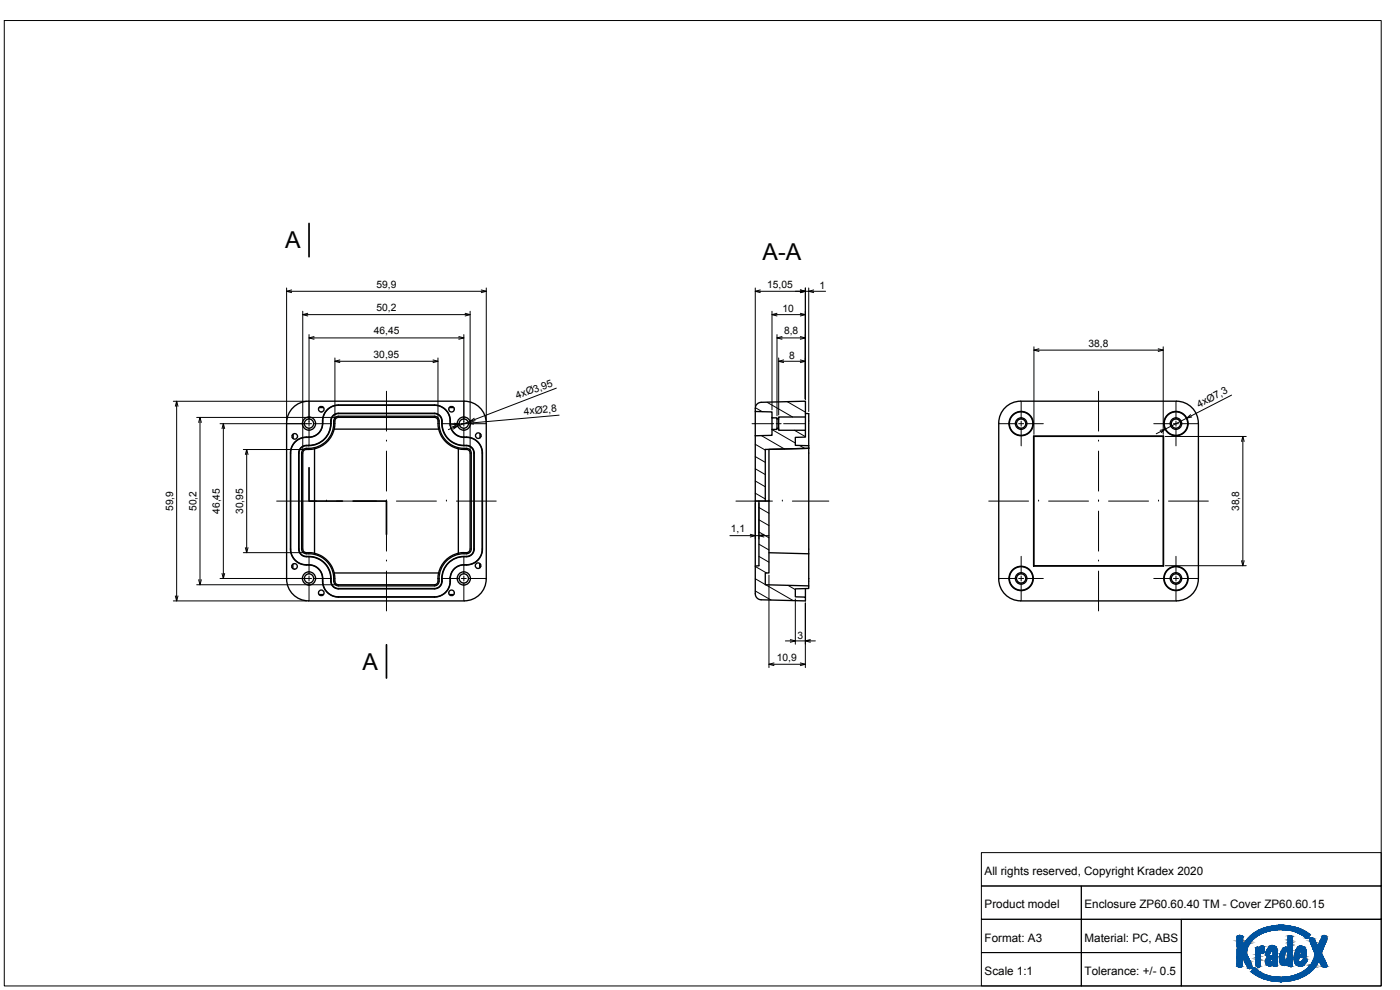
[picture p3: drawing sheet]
<svg xmlns="http://www.w3.org/2000/svg" width="420mm" height="297mm" viewBox="0 0 420 297" stroke-linecap="round" stroke-linejoin="round" font-family="sans-serif">
<defs><g id="words">
<g font-size="7">
<text x="85.6" y="74.5">A</text>
<text x="228.9" y="78.1">A-A</text>
<text x="108.8" y="201">A</text>
</g>
<g font-size="3.5">
<text x="295.5" y="262.5">All rights reserved, Copyright Kradex 2020</text>
<text x="295.5" y="272.5">Product model</text>
<text x="325.5" y="272.5">Enclosure ZP60.60.40 TM - Cover ZP60.60.15</text>
<text x="295.5" y="282.5">Format: A3</text>
<text x="325.5" y="282.5">Material: PC, ABS</text>
<text x="295.5" y="292.5">Scale 1:1</text>
<text x="325.5" y="292.5">Tolerance: +/- 0.5</text>
</g>
<g font-size="3.1">
<text x="113" y="86.3">59,9</text>
<text x="230.2" y="86.3">15,05</text>
<text x="246" y="86.8">1</text>
<text x="113" y="93.3">50,2</text>
<text x="234.9" y="93.7">10</text>
<text x="112.2" y="100.3">46,45</text>
<text x="235.3" y="100.3">8,8</text>
<text x="112.1" y="107.3">30,95</text>
<text x="236.8" y="107.7">8</text>
<text x="326.7" y="104">38,8</text>
<text x="155.3" y="119.8" transform="rotate(-21 155.3 119.8)">4xØ3,95</text>
<text x="157.3" y="124.4" transform="rotate(-5 157.3 124.4)">4xØ2,8</text>
<text x="359.9" y="122.3" transform="rotate(-27 359.9 122.3)">4xØ7,3</text>
<text x="52" y="153.3" transform="rotate(-90 52 153.3)">59,9</text>
<text x="59" y="153.3" transform="rotate(-90 59 153.3)">50,2</text>
<text x="66" y="154.2" transform="rotate(-90 66 154.2)">46,45</text>
<text x="73" y="154.2" transform="rotate(-90 73 154.2)">30,95</text>
<text x="371.9" y="153.3" transform="rotate(-90 371.9 153.3)">38,8</text>
<text x="219.3" y="159.6">1,1</text>
<text x="239.3" y="191.6">3</text>
<text x="233.1" y="198.2">10,9</text>
</g>
</g></defs>
<!-- layer: MD_Visible -->
<g fill="none" stroke="#000" stroke-width=".4">
<path d="M88 130.3v1.3M88.3 122a6.5 6.5 0 0 1 4.3-1.6h46.7a6.6 6.6 0 0 1 6.6 6.6v46.7a6.6 6.6 0 0 1-6.5 6.6h-46.8a6.6 6.6 0 0 1-6.6-6.6v-46.8a6.6 6.6 0 0 1 2.3-4.9zM92.7 133.6h.1M92.7 133.7a6.9 6.9 0 0 0 6.7-7.8 2.16 2.16 0 0 1 2.2-1.8h28.8a2.34 2.34 0 0 1 2.2 3 6.9 6.9 0 0 0 7.8 6.7 2.16 2.16 0 0 1 1.8 2.1v28.8a2.34 2.34 0 0 1-3 2.2 6.9 6.9 0 0 0-6.7 7.9 2.16 2.16 0 0 1-2.1 1.8h-28.8a2.34 2.34 0 0 1-2.2-3 6.9 6.9 0 0 0-7.9-6.7 2.16 2.16 0 0 1-1.8-2.2v-28.8a2.34 2.34 0 0 1 3-2.2M92.7 133.6h-.8a2.31 2.31 0 0 0-2.3 2.3v28.8a2.31 2.31 0 0 0 2.3 2.3 6.8 6.8 0 0 1 7.4 7.8l.6 1.2 1.5 .7h29a2.31 2.31 0 0 0 2.3-2.3 6.8 6.8 0 0 1 7.8-7.4l1.1-.6 .7-1.4v-29.1a2.31 2.31 0 0 0-2.3-2.3 6.8 6.8 0 0 1-7.4-7.7l-.6-1.2-1.4-.7h-29a2.31 2.31 0 0 0-2.3 2.3 6.6 6.6 0 0 1-6.6 7.3M92.7 134.9l-1.2 .1-.6 .8v28.9a1.08 1.08 0 0 0 1 1.1h.8M94.4 134.7l-1.7 .2M94.4 134.6v31.4a7.8 7.8 0 0 1 5.9 5.9M95.8 122.3h1.3M96.7 122a.84 .84 0 0 1 .4 1.3 .84 .84 0 0 1-1.4 0 .84 .84 0 0 1 .5-1.3h.5M96.8 127a4.1 4.1 0 0 1-4.1 4.1M96.8 127.1a4.9 4.9 0 0 1 4.8-5.6h28.8a5 5 0 0 1 4.8 5.9 4.4 4.4 0 0 0 5.3 3.8 4.8 4.8 0 0 1 4.3 4.7v28.8a5.1 5.1 0 0 1-6.1 4.8 4.3 4.3 0 0 0-3.6 5.3 4.8 4.8 0 0 1-4.7 4.4h-28.8a5 5 0 0 1-4.8-6 4.4 4.4 0 0 0-5.3-3.7 4.8 4.8 0 0 1-4.3-4.8v-28.8a4.9 4.9 0 0 1 5.5-4.8"/>
<path d="M96.9 127a4.2 4.2 0 0 1-4.2 4.2M96.9 127.1a4.8 4.8 0 0 1 4.7-5.5h28.8a4.9 4.9 0 0 1 4.7 5.9 4.4 4.4 0 0 0 5.4 3.8 4.7 4.7 0 0 1 4.2 4.6v28.8a5 5 0 0 1-6 4.8 4.4 4.4 0 0 0-3.6 5.3 4.7 4.7 0 0 1-4.7 4.3h-28.8a4.9 4.9 0 0 1-4.7-5.9 4.4 4.4 0 0 0-5.4-3.8 4.7 4.7 0 0 1-4.3-4.7v-28.8a4.8 4.8 0 0 1 5.5-4.7M100.3 128.8h31.4a7.8 7.8 0 0 0 5.9 5.8M100.3 128.7a7.8 7.8 0 0 1-5.9 5.9M131.4 127l.2 1.7M131.5 127.1v-.8a1.08 1.08 0 0 0-1.1-1.1h-28.8a1.08 1.08 0 0 0-1.1 1.1l-.2 2.4M134.8 122.3h1.4M137.5 134.7l2.5 .2a1.08 1.08 0 0 1 1.1 1v28.8a1.08 1.08 0 0 1-1.1 1.1h-.7M137.6 134.6l-.1 31.4a7.8 7.8 0 0 0-5.9 5.9h-31.3M144.1 130v1.4M226.7 130.7l5-.1v-1.8h1.5v-.3h.5v.6h8v2l-3 .1v2.4l4 .1M226.7 123.5v7.2"/>
<path d="M226.7 130.7v19.6h4.1M231.7 125.4v3.4M233.2 125.7v2.8M233.7 125.7v2.8M241.7 124.1h1v2.9M241.7 125.1v-4.7l-13.3 .3a2.04 2.04 0 0 0-1.7 2.8l5 .1v1.8M241.7 125.1v4M241.7 125.1h-8v.6h-.5v-.3h-1.5M242.7 127.1v6.6M242.7 133.7v.8l-13 .4v15.4M310.2 130.8v39M310.2 130.8h39v39h-39z"/>
<path d="M310.3 130.9h38.8v38.8M349.2 130.8l-.1 .1M359.6 126.9a6.6 6.6 0 0 0-6.5-6.5h-46.8a6.6 6.6 0 0 0-6.6 6.5v46.8a6.6 6.6 0 0 0 6.6 6.6h46.8a6.6 6.6 0 0 0 6.5-6.6M359.7 127v46.7M226.7 150.3v19.5M227.8 150.3v19.4l-1.1 .1v8.4a1.81 1.81 0 0 0 1.7 1.8l13.3 .3v-1.1l-3-.1v-2.4l4-.1v-.8l-13-.3v-3.6h1.1v-21.6M230.8 150.3v-15.5l11.9-.3v31.7M87.9 169.3v1.3M92.7 165.8l1.7 .2M95.8 178.4h1.3M96.2 178.7a.84 .84 0 0 1-.5-1.3 .84 .84 0 0 1 1.4 0 .84 .84 0 0 1-.4 1.3M96.2 178.7h.5"/>
<path d="M100.3 171.9l.3 2.8 .3 .5 .6 .3h28.9a1.08 1.08 0 0 0 1.1-1.1l.1-2.5M134.8 178.4h1.4M135.3 178.7h.5M135.3 178.7a.84 .84 0 0 1-.5-1.3 .84 .84 0 0 1 1.4 0 .84 .84 0 0 1-.4 1.3M139.2 166.1a7.5 7.5 0 0 0-7.4 7.5M139.3 166.2a1.64 1.64 0 0 0 2.1-1.5v-28.8a1.62 1.62 0 0 0-2.2-1.4 7.6 7.6 0 0 1-7.4-8.5l-.6-.9-.8-.2h-28.8a1.61 1.61 0 0 0-1.4 2.1 7.6 7.6 0 0 1-8.5 7.6l-.9 .5-.3 .8v28.8a1.62 1.62 0 0 0 2.2 1.5 7.6 7.6 0 0 1 7.5 8.4l.6 1 .8 .2h28.8a1.62 1.62 0 0 0 1.4-2.2M139.3 165.8l-1.8 .2M144 169.1v1.3M230.8 165.8l11.9 .4M241.7 176.6v2.6M242.7 166.2v9.6M310.3 169.7l38.9 .1"/>
<circle cx="88.5" cy="130.9" r=".84"/>
<circle cx="92.7" cy="127.1" r="1.39"/>
<circle cx="92.7" cy="127.1" r="1.98"/>
<circle cx="135.5" cy="122.8" r=".84"/>
<circle cx="139.2" cy="127.1" r="1.39"/>
<circle cx="139.2" cy="127.1" r="1.98"/>
<circle cx="143.5" cy="130.7" r=".84"/>
<circle cx="306.5" cy="127.1" r="3.7"/>
<circle cx="306.5" cy="127.1" r="3.5"/>
<circle cx="306.5" cy="127.1" r="1.39"/>
<circle cx="306.5" cy="127.1" r="1.73"/>
<circle cx="352.9" cy="127.1" r="3.7"/>
<circle cx="352.9" cy="127.1" r="3.5"/>
<circle cx="352.9" cy="127.1" r="1.39"/>
<circle cx="352.9" cy="127.1" r="1.73"/>
<circle cx="88.4" cy="169.9" r=".84"/>
<circle cx="92.7" cy="173.6" r="1.39"/>
<circle cx="92.7" cy="173.6" r="1.98"/>
<circle cx="139.2" cy="173.6" r="1.39"/>
<circle cx="139.2" cy="173.6" r="1.98"/>
<circle cx="143.5" cy="169.7" r=".84"/>
<circle cx="306.5" cy="173.6" r="3.7"/>
<circle cx="306.5" cy="173.6" r="3.5"/>
<circle cx="306.5" cy="173.6" r="1.73"/>
<circle cx="306.5" cy="173.6" r="1.39"/>
<circle cx="352.9" cy="173.6" r="3.7"/>
<circle cx="352.9" cy="173.6" r="3.5"/>
<circle cx="352.9" cy="173.6" r="1.39"/>
<circle cx="352.9" cy="173.6" r="1.73"/>
</g>
<g fill="#000">
<circle cx="242.7" cy="134.5" r=".2"/>
<circle cx="135.1" cy="173.6" r=".2"/>
<circle cx="135.2" cy="173.6" r=".2"/>
</g>
<!-- layer: Tabelka -->
<path d="M1.3 6.2h413.2v289.6h-413.2zM294.5 255.8h120v10h-120zM294.5 275.8h30v10h-30zM294.5 265.8h30v10h-30zM324.5 265.8h90v30h-60v-20h60h-90zM324.5 275.8h30v10h-30zM294.5 285.8h30v10h-30zM324.5 285.8h30v10h-30z" fill="none" stroke="#000" stroke-width=".3"/>
<g fill="#00539f" stroke="#00539f" stroke-width=".3">
<path d="M383.7 277.6h1.3z"/>
<path d="M390.8 280.6h2.3z"/>
<path d="M371.9 280.6h.3z"/>
<path d="M386.9 280.7h.2z"/>
<path d="M371.5 280.8h1.2z"/>
<path d="M393.4 281.3l.2 .1z"/>
<path d="M381.6 283.7h.2z"/>
<path d="M390.2 283.8h.2z"/>
<path d="M378.7 283.8h.1z"/>
<path d="M377.3 284.2h.2z"/>
<path d="M385.7 284.2h.3z"/>
<path d="M378.8 286.1h.2z"/>
<path d="M390.6 286.3h1.4z"/>
<path d="M381.4 286.9h.2z"/>
<path d="M391.6 287.5h.2z"/>
<path d="M385.4 289.7h.1z"/>
<path d="M385.4 289.7h.2z"/>
<path d="M381 289.8h.3z"/>
<path d="M390 289.9h.7z"/>
<path d="M382.6 289.9h.4z"/>
<path d="M387.2 290h.4z"/>
<path d="M377.4 290.1h.5z"/>
<path d="M372 290.2h.2z"/>
<path d="M397.4 290.2h.2z"/>
<path d="M376.3 290.3h.1z"/>
<path d="M375 290.6h.2z"/>
<path d="M383.7 277.6h1.7zM383.5 277.6h1.9z"/>
<path d="M383.5 277.6l2.3 .1zM383 277.7h2.8z"/>
<path d="M383 277.7h3.3zM382.6 277.7h3.7z"/>
<path d="M382.6 277.7h3.9zM382.3 277.7h4.2z"/>
<path d="M382.3 277.7l4.9 .2zM381.7 277.9h5.5z"/>
<path d="M381.7 277.9h5.5zM381.6 277.9h5.6z"/>
<path d="M381.6 277.9l6.2 .1zM381 278h6.8z"/>
<path d="M381 278h7.1zM380.8 278h7.3z"/>
<path d="M380.8 278l7.7 .1zM380.4 278.1h8.1z"/>
<path d="M380.4 278.1l8.5 .2zM379.9 278.3h9z"/>
<path d="M379.9 278.3h9.2zM379.7 278.3h9.4z"/>
<path d="M379.7 278.3l10 .2-.6-.2zM379.2 278.5l.5-.2 10 .2z"/>
<path d="M379.2 278.5h10.6zM379.1 278.5h10.7z"/>
<path d="M379.1 278.5l11.2 .2-.5-.2zM378.6 278.7l.5-.2 11.2 .2z"/>
<path d="M378.6 278.7l11.9 .1zM378.3 278.8h12.2z"/>
<path d="M378.3 278.8l12.4 .1zM378.2 278.9h12.5z"/>
<path d="M384.4 278.9h6.3zM384.4 278.9h6.3z"/>
<path d="M378.2 278.9h6.2zM378.2 278.9h6.2z"/>
<path d="M384.5 278.9h6.2zM384.5 278.9h6.2z"/>
<path d="M378.2 278.9h6zM378.2 278.9h6.2z"/>
<path d="M384.5 278.9h6.2zM384.5 278.9h6.2z"/>
<path d="M378.2 278.9h6zM378.1 278.9h5.4z"/>
<path d="M384.7 278.9l6.1 .1zM384.7 278.9l6.1 .1z"/>
<path d="M378.1 278.9h5.4zM378 279h4.8zM378 279h4.8zM378 279h4.8z"/>
<path d="M385.6 279h5.4zM385.6 279h5.4z"/>
<path d="M378 279h4.8zM377.8 279.1h4.3z"/>
<path d="M386.4 279l4.9 .2zM386.4 279l4.9 .2zM387.2 279.2h4.1zM387.2 279.2h4.1z"/>
<path d="M377.8 279.1h4.3zM377.6 279.2h3.9z"/>
<path d="M377.6 279.2h3.9zM377.5 279.3h3.7z"/>
<path d="M377.5 279.3h3.7zM377.3 279.4h3.5z"/>
<path d="M387.2 279.2l4.4 .2-.3-.2zM387.2 279.2l4.4 .2h-3.6z"/>
<path d="M377.3 279.4l2.9 .1 .6-.1zM377 279.5l.3-.1 2.9 .1z"/>
<path d="M377 279.5h3.2zM376.9 279.6h3.2z"/>
<path d="M388 279.4l4 .2-.4-.2zM388 279.4l4 .2h-3.3z"/>
<path d="M388.7 279.6h3.3zM388.7 279.6h3.3z"/>
<path d="M376.9 279.6l2.7 .1 .5-.1zM376.7 279.7l.2-.1 2.7 .1z"/>
<path d="M376.7 279.7h2.9zM376.4 279.9h2.8z"/>
<path d="M388.8 279.6l3.6 .3-.4-.3zM388.8 279.6l3.6 .3h-2.9z"/>
<path d="M376.4 279.9h2.8zM376.3 280h2.7z"/>
<path d="M389.5 279.9l3.1 .1zM389.5 279.9l3.1 .1z"/>
<path d="M376.3 280l2.2 .2 .5-.2zM376 280.2l.3-.2 2.2 .2z"/>
<path d="M389.7 280l3.2 .2-.3-.2zM389.7 280l3.2 .2h-2.7z"/>
<path d="M376 280.2h2.5zM376 280.2h2.5z"/>
<path d="M390.2 280.2h2.8zM390.2 280.2h2.8z"/>
<path d="M390.2 280.2l2.8 .1zM390.2 280.2l2.8 .1z"/>
<path d="M390.3 280.3h2.7zM390.3 280.3h2.7z"/>
<path d="M390.3 280.3h2.8zM390.3 280.3h2.8z"/>
<path d="M390.3 280.3h2.8zM390.3 280.3h2.8z"/>
<path d="M390.4 280.3l2.7 .1zM390.4 280.3l2.7 .1z"/>
<path d="M390.4 280.4h2.7zM390.4 280.4h2.7z"/>
<path d="M390.5 280.4l2.6 .1zM390.5 280.4l2.6 .1z"/>
<path d="M376 280.2l1.9 .3 .6-.3zM375.6 280.5l.4-.3 1.9 .3z"/>
<path d="M375.6 280.5h2.3zM375.5 280.6h2.3z"/>
<path d="M390.6 280.5h2.5zM390.6 280.5l2.5 .1zM390.8 280.6h2.3z"/>
<path d="M390.8 280.6h2.3zM390.8 280.6h2.3z"/>
<path d="M371.9 280.6l.3 .1zM371.9 280.7h.3z"/>
<path d="M390.9 280.6h2.2zM390.9 280.6l2.1 .1z"/>
<path d="M397.3 280.7h.2zM397.3 280.7h.2z"/>
<path d="M371.9 280.7h.6zM371.7 280.7h.8z"/>
<path d="M371.7 280.7h.8zM371.6 280.7h.9z"/>
<path d="M386.9 280.7h.3zM386.9 280.7h.3z"/>
<path d="M397.3 280.7h.3zM397.2 280.7h.4z"/>
<path d="M386.9 280.7h.4zM386.8 280.7h.5z"/>
<path d="M397.2 280.7h.5zM397.1 280.7h.6z"/>
<path d="M391 280.7h2zM391 280.7l2 .1z"/>
<path d="M386.8 280.7l.6 .1zM386.8 280.7l.6 .1z"/>
<path d="M371.6 280.7l1.1 .1zM371.5 280.8h1.2zM371.5 280.8h1.2z"/>
<path d="M386.8 280.8h.7zM386.7 280.8h.8z"/>
<path d="M375.5 280.6l1.9 .2 .4-.2zM375.3 280.8l.2-.2 1.9 .2z"/>
<path d="M371.5 280.8h1.3zM371.5 280.8h1.3z"/>
<path d="M397.1 280.7l.7 .1zM397.1 280.7l.7 .1z"/>
<path d="M386.7 280.8l.9 .1zM386.7 280.8l.9 .1z"/>
<path d="M397 280.8l.8 .1zM397 280.9h.8z"/>
<path d="M386.6 280.9h1.1zM386.6 280.9h1.1z"/>
<path d="M371.4 280.8l1.4 .1zM371.4 280.9h1.4z"/>
<path d="M371.4 280.9h1.4zM371.4 280.9h1.4z"/>
<path d="M397 280.9h.9zM397 280.9h.9z"/>
<path d="M375.3 280.8h2.1zM375.1 280.9h2.1z"/>
<path d="M397 280.9h.9zM397 280.9h.9z"/>
<path d="M391.1 280.8l1.7 .2 .2-.2zM391.1 280.8l1.7 .2h-1.4z"/>
<path d="M391.4 281h1.4zM391.4 281h1.4z"/>
<path d="M396.9 280.9l1.1 .1zM396.9 280.9l1.1 .1z"/>
<path d="M371.3 280.9l1.6 .1zM371.3 280.9l1.6 .1z"/>
<path d="M396.9 281h1.1zM396.9 281h1.1z"/>
<path d="M386.6 280.9l1.2 .1zM386.6 280.9l1.2 .1zM386.6 281h1.2zM386.6 281h1.2z"/>
<path d="M371.3 281h1.6zM371.3 281h1.6z"/>
<path d="M386.6 281l1.2 .1zM386.6 281l1.2 .1z"/>
<path d="M396.9 281l1.2 .1zM396.9 281l1.2 .1z"/>
<path d="M371.3 281l1.6 .1zM371.3 281l1.6 .1z"/>
<path d="M386.6 281.1h1.2zM386.6 281.1h1.2zM386.6 281.1h1.2zM386.6 281.1h1.2z"/>
<path d="M375.1 280.9l1.9 .2 .2-.2zM375.1 280.9l1.9 .2h-2.1z"/>
<path d="M386.6 281.1l1.3 .1zM386.6 281.1l1.3 .1z"/>
<path d="M371.3 281.1l1.6 .1zM371.3 281.1l1.6 .1z"/>
<path d="M386.6 281.2h1.3zM386.6 281.2h1.3z"/>
<path d="M391.4 281l1.2 .2 .2-.2zM391.4 281l1.2 .2h-.9z"/>
<path d="M396.8 281.1l1.3 .1zM396.8 281.1l1.3 .1h-1.4z"/>
<path d="M371.3 281.2h1.6zM371.3 281.2h1.6zM371.3 281.2h1.6zM371.3 281.2h1.6z"/>
<path d="M396.7 281.2l1.5 .1zM396.7 281.2l1.5 .1z"/>
<path d="M371.3 281.2l1.6 .1zM371.3 281.2l1.6 .1z"/>
<path d="M371.3 281.3h1.6zM371.3 281.3h1.6zM371.3 281.3h1.6zM371.3 281.3h1.6z"/>
<path d="M371.3 281.3h1.6zM371.3 281.3h1.6z"/>
<path d="M374.9 281.1l1.8 .2 .3-.2zM374.9 281.1l1.8 .2h-2z"/>
<path d="M386.6 281.2l1.3 .1zM386.6 281.2l1.3 .1zM386.6 281.3h1.3zM386.6 281.3h1.3z"/>
<path d="M371.3 281.3h1.6zM371.3 281.3h1.6z"/>
<path d="M391.7 281.2h.9zM391.7 281.2l.8 .1z"/>
<path d="M371.3 281.3h1.6zM371.3 281.3h1.6z"/>
<path d="M393.4 281.4h.2zM393.3 281.4h.3z"/>
<path d="M393.3 281.4h.4zM393.3 281.4h.4z"/>
<path d="M386.6 281.3l1.3 .1zM386.6 281.3l1.3 .1z"/>
<path d="M391.9 281.3h.6zM391.9 281.3l.6 .1z"/>
<path d="M393.3 281.4h.4zM393.2 281.4h.5z"/>
<path d="M393.2 281.4h.5zM393.2 281.4h.5z"/>
<path d="M393.2 281.4h.6zM393.2 281.4h.6z"/>
<path d="M371.3 281.3l1.6 .1zM371.3 281.3l1.6 .1z"/>
<path d="M371.3 281.4h1.6zM371.3 281.4h1.6z"/>
<path d="M392 281.4h.5zM392 281.4h.4z"/>
<path d="M386.6 281.4l1.3 .1zM386.6 281.4l1.3 .1z"/>
<path d="M393.2 281.4l.7 .1zM393.2 281.4l.7 .1z"/>
<path d="M374.7 281.3h2zM374.7 281.3l1.8 .2h-1.9z"/>
<path d="M393.1 281.5h.9zM393.1 281.5h.9z"/>
<path d="M386.6 281.5h1.3zM386.6 281.5h1.3z"/>
<path d="M392 281.4h.4zM392 281.4l.4 .1zM392.1 281.5h.3zM392.1 281.5h.3z"/>
<path d="M396.7 281.3l1.5 .2v-.2zM396.7 281.3l1.5 .2h-1.6z"/>
<path d="M392.1 281.5h.3zM392.1 281.5h.3z"/>
<path d="M392.1 281.5h.3zM392.1 281.5h.3zM392.1 281.5h.3zM392.1 281.5h.3zM392.1 281.5h.3zM392.1 281.5h.3zM392.1 281.5h.3zM392.1 281.5h.3z"/>
<path d="M386.6 281.5l1.3 .1zM386.6 281.5l1.3 .1z"/>
<path d="M396.6 281.5l1.6 .1zM396.6 281.5l1.6 .1z"/>
<path d="M392.1 281.5h.3zM392.1 281.5l.2 .1z"/>
<path d="M393.1 281.5l1.1 .1zM393.1 281.5l1.1 .1z"/>
<path d="M393.1 281.6h1.1zM393.1 281.6h1.1z"/>
<path d="M371.3 281.4l1.6 .2v-.2zM371.3 281.4l1.6 .2h-1.6z"/>
<path d="M371.3 281.6l1.6 .1zM371.3 281.6l1.6 .1z"/>
<path d="M386.6 281.6l1.3 .1zM386.6 281.6l1.3 .1z"/>
<path d="M374.6 281.5l1.7 .2 .2-.2zM374.6 281.5l1.7 .2h-2z"/>
<path d="M393.1 281.6l1.2 .1zM393.1 281.6l1.2 .1h-1.3z"/>
<path d="M393 281.7h1.4zM393 281.7h1.4z"/>
<path d="M396.6 281.6l1.6 .2v-.2zM396.6 281.6l1.6 .2h-1.8z"/>
<path d="M374.3 281.7h2zM374.3 281.7l1.8 .1z"/>
<path d="M386.6 281.7l1.3 .2v-.2zM386.6 281.7l1.3 .2h-1.3z"/>
<path d="M371.3 281.7l1.6 .2v-.2zM371.3 281.7l1.6 .2h-1.6z"/>
<path d="M393 281.7l1.5 .2-.1-.2zM393 281.7l1.5 .2h-1.4z"/>
<path d="M393.1 281.9h1.4zM393.1 281.9h1.4z"/>
<path d="M396.4 281.8l1.8 .2v-.2zM396.4 281.8l1.8 .2h-1.8z"/>
<path d="M386.6 281.9l1.3 .1zM386.6 281.9l1.3 .1z"/>
<path d="M371.3 281.9l1.6 .1zM371.3 281.9l1.6 .1z"/>
<path d="M393.1 281.9l1.5 .1zM393.1 281.9l1.5 .1z"/>
<path d="M393.1 282h1.5zM393.1 282h1.5z"/>
<path d="M393.1 282l1.5 .1zM393.1 282l1.5 .1z"/>
<path d="M396.4 282h1.8zM396.4 282l1.8 .1z"/>
<path d="M393.1 282.1h1.5zM393.1 282.1h1.5z"/>
<path d="M374.3 281.8l1.5 .3 .3-.3zM374.3 281.8l1.5 .3h-1.8z"/>
<path d="M371.3 282l1.6 .2v-.2zM371.3 282l1.6 .2h-1.6z"/>
<path d="M393.1 282.1l1.5 .1zM393.1 282.1l1.5 .1z"/>
<path d="M374 282.1h1.8zM374 282.1l1.7 .1z"/>
<path d="M396.3 282.1h1.9zM396.3 282.1l1.8 .1h-1.9z"/>
<path d="M386.6 282l1.3 .3v-.3zM386.6 282l1.3 .3h-1.3z"/>
<path d="M396.2 282.2h1.9zM396.2 282.2l1.9 .1z"/>
<path d="M396.2 282.3h1.9zM396.2 282.3h1.9z"/>
<path d="M386.6 282.3h1.3zM386.6 282.3h1.3z"/>
<path d="M393.1 282.2l1.6 .2-.1-.2zM393.1 282.2l1.6 .2h-1.6z"/>
<path d="M371.3 282.2l1.6 .2v-.2zM371.3 282.2l1.6 .2h-1.6z"/>
<path d="M393.1 282.4h1.6zM393.1 282.4h1.6z"/>
<path d="M396.2 282.3h1.9zM396.2 282.3l1.9 .1z"/>
<path d="M396.2 282.4h1.9zM396.2 282.4h1.8z"/>
<path d="M396.2 282.4h1.8zM396.2 282.4h1.8z"/>
<path d="M396.1 282.4h1.9zM396.1 282.4l1.9 .2z"/>
<path d="M374 282.2l1.5 .4 .2-.4zM374 282.2l1.5 .4h-1.8z"/>
<path d="M373.7 282.6h1.8zM373.7 282.6h1.7z"/>
<path d="M396.1 282.6h1.9zM396.1 282.6h1.8z"/>
<path d="M396.1 282.6l1.8 .1zM396.1 282.6l1.8 .1z"/>
<path d="M393.1 282.4l1.8 .3-.2-.3zM393.1 282.4l1.8 .3h-1.6z"/>
<path d="M371.3 282.4l1.6 .3v-.3zM371.3 282.4l1.6 .3h-1.6z"/>
<path d="M386.6 282.3l1.3 .5v-.5zM386.6 282.3l1.3 .5h-1.3z"/>
<path d="M386.6 282.8h1.3zM386.6 282.8h1.3z"/>
<path d="M371.3 282.7l1.6 .1zM371.3 282.7l1.6 .1z"/>
<path d="M396.1 282.7l1.7 .2 .1-.2zM396.1 282.7l1.7 .2h-1.8z"/>
<path d="M393.3 282.7l1.7 .2zM393.3 282.7l1.7 .2zM393.3 282.9h1.7zM393.3 282.9h1.7z"/>
<path d="M393.3 282.9h1.7zM393.3 282.9h1.7z"/>
<path d="M393.4 282.9h1.6zM393.4 282.9h1.6z"/>
<path d="M396 282.9h1.8zM396 282.9l1.8 .1z"/>
<path d="M371.3 282.8l1.6 .2v-.2zM371.3 282.8l1.6 .2h-1.6z"/>
<path d="M393.4 282.9l1.6 .1zM393.4 282.9l1.6 .1z"/>
<path d="M373.7 282.6l1.4 .4 .3-.4zM373.7 282.6l1.4 .4h-1.6z"/>
<path d="M395.9 283h1.9zM395.9 283l1.9 .1z"/>
<path d="M373.5 283h1.6zM373.5 283l1.6 .1z"/>
<path d="M393.4 283l1.7 .1zM393.4 283l1.7 .1z"/>
<path d="M393.4 283.1h1.7zM393.4 283.1h1.7z"/>
<path d="M373.5 283.1h1.6zM373.5 283.1h1.6z"/>
<path d="M373.4 283.1h1.7zM373.4 283.1h1.6z"/>
<path d="M373.4 283.1h1.6zM373.4 283.1l1.6 .1zM373.4 283.2h1.6zM373.4 283.2h1.6zM373.4 283.2h1.6zM373.4 283.2h1.6z"/>
<path d="M373.4 283.2h1.6zM373.4 283.2h1.6z"/>
<path d="M371.3 283l1.6 .2v-.2zM371.3 283l1.6 .2h-1.6z"/>
<path d="M393.4 283.1l1.7 .1zM393.4 283.1l1.7 .1z"/>
<path d="M395.9 283.1l1.8 .1 .1-.1zM395.9 283.1l1.8 .1h-1.8z"/>
<path d="M386.6 282.8l1.3 .5v-.5zM386.6 282.8l1.3 .5h-1.3z"/>
<path d="M386.6 283.3h1.3zM386.6 283.3h1.3z"/>
<path d="M373.4 283.2h1.6zM373.4 283.2l1.6 .1z"/>
<path d="M371.3 283.2l1.6 .1zM371.3 283.2l1.6 .1z"/>
<path d="M395.9 283.2h1.8zM395.9 283.2l1.8 .1z"/>
<path d="M393.5 283.2l1.7 .1zM393.5 283.2l1.7 .1zM393.5 283.3h1.7zM393.5 283.3h1.7z"/>
<path d="M393.5 283.3h1.7zM393.5 283.3h1.7zM393.5 283.3h1.7zM393.5 283.3h1.7z"/>
<path d="M373.4 283.3h1.6zM373.4 283.3l1.5 .1z"/>
<path d="M371.3 283.3l1.6 .1zM371.3 283.3l1.6 .1z"/>
<path d="M395.8 283.3h1.9zM395.8 283.3l1.8 .1z"/>
<path d="M393.5 283.3l1.7 .1zM393.5 283.3l1.7 .1z"/>
<path d="M373.3 283.4h1.6zM373.3 283.4h1.6z"/>
<path d="M373.3 283.4h1.6zM373.3 283.4h1.6z"/>
<path d="M371.3 283.4h1.6zM371.3 283.4h1.6z"/>
<path d="M371.3 283.4h1.6zM371.3 283.4h1.6z"/>
<path d="M373.3 283.4h1.6zM373.3 283.4h1.6z"/>
<path d="M373.3 283.4h1.6zM373.3 283.4l1.5 .1z"/>
<path d="M395.8 283.4h1.8zM395.8 283.4l1.7 .1z"/>
<path d="M373.2 283.5h1.6zM373.2 283.5h1.6z"/>
<path d="M393.5 283.4l1.8 .2-.1-.2zM393.5 283.4l1.8 .2h-1.7z"/>
<path d="M393.6 283.6h1.7zM393.6 283.6h1.7z"/>
<path d="M371.3 283.4l1.6 .2v-.2zM371.3 283.4l1.6 .2h-1.6z"/>
<path d="M381.6 283.7h.3zM381.6 283.7h.3z"/>
<path d="M373.2 283.5h1.6zM373.2 283.5l1.5 .2h-1.5z"/>
<path d="M386.6 283.3l1.3 .4v-.4zM386.6 283.3l1.3 .4h-1.4z"/>
<path d="M395.7 283.5l1.8 .2v-.2zM395.7 283.5l1.8 .2h-1.8z"/>
<path d="M381.6 283.7h.6zM381.4 283.7h.8z"/>
<path d="M371.3 283.6l1.6 .2zM371.3 283.6l1.6 .2z"/>
<path d="M393.6 283.6l1.8 .2-.1-.2zM393.6 283.6l1.8 .2h-1.7z"/>
<path d="M381.4 283.7l.9 .1zM381.3 283.8h1z"/>
<path d="M386.5 283.7l1.4 .1zM386.5 283.7l1.4 .1z"/>
<path d="M373.2 283.7h1.5zM373.2 283.7l1.5 .1z"/>
<path d="M371.3 283.8h1.6zM371.3 283.8h1.6z"/>
<path d="M395.7 283.7h1.8zM395.7 283.7l1.7 .1z"/>
<path d="M390.2 283.8h.4zM390 283.8h.6z"/>
<path d="M378.7 283.8h.2zM378.6 283.8h.3z"/>
<path d="M378.6 283.8l.4 .1zM378.6 283.8l.4 .1z"/>
<path d="M393.7 283.8l1.8 .1zM393.7 283.8l1.8 .1z"/>
<path d="M371.3 283.8l1.6 .1zM371.3 283.8l1.6 .1z"/>
<path d="M390 283.8l.7 .1zM389.9 283.9h.8z"/>
<path d="M381.3 283.8l1.2 .1zM381.1 283.9h1.4z"/>
<path d="M378.6 283.9h.4zM378.4 283.9h.6z"/>
<path d="M395.6 283.8h1.8zM395.6 283.8l1.8 .1z"/>
<path d="M393.7 283.9h1.9zM393.7 283.9h1.9z"/>
<path d="M373.1 283.8h1.6zM373.1 283.8l1.5 .1z"/>
<path d="M378.4 283.9h.7zM378.4 283.9h.7z"/>
<path d="M381.1 283.9h1.5zM381.1 283.9h1.5z"/>
<path d="M371.3 283.9l1.6 .1zM371.3 283.9l1.6 .1z"/>
<path d="M389.9 283.9l1 .1zM389.8 284h1.1z"/>
<path d="M373.1 283.9h1.5zM373.1 283.9l1.5 .1zM373 284h1.6zM373 284h1.6z"/>
<path d="M378.4 283.9l.8 .1zM378.3 284h.9z"/>
<path d="M373 284h1.6zM373 284h1.6z"/>
<path d="M371.3 284h1.7zM371.3 284h1.7z"/>
<path d="M389.8 284h1.2zM389.7 284h1.3z"/>
<path d="M393.7 283.9h3.7zM393.7 283.9l3.6 .1z"/>
<path d="M381.1 283.9l1.6 .1zM381 284h1.7z"/>
<path d="M378.3 284h1zM378.3 284h1z"/>
<path d="M378.2 284l1.1 .1zM378.2 284l1.1 .1z"/>
<path d="M386.5 283.8l1.4 .3v-.3zM386.5 283.8l1.4 .3h-1.4z"/>
<path d="M389.7 284l1.5 .1zM389.7 284l1.5 .1z"/>
<path d="M381 284l1.8 .1zM381 284l1.8 .1z"/>
<path d="M378.2 284.1h1.1zM378.2 284.1h1.1z"/>
<path d="M380.9 284.1h2zM380.9 284.1h2z"/>
<path d="M378.2 284.1h1.1zM378.2 284.1h1.1z"/>
<path d="M393.8 284l3.5 .2v-.2zM393.8 284l3.5 .2h-3.4z"/>
<path d="M389.7 284.1l1.7 .1zM389.5 284.2h1.9z"/>
<path d="M378.2 284.1l1.2 .1zM378.2 284.1l1.2 .1z"/>
<path d="M389.5 284.2h1.9zM389.5 284.2h1.9z"/>
<path d="M386.5 284.1l1.4 .1zM386.5 284.1l1.4 .1z"/>
<path d="M377.3 284.2h.2zM377.2 284.2h.3z"/>
<path d="M385.7 284.2h.4zM385.6 284.2h.5z"/>
<path d="M377.2 284.2h.4zM377.1 284.2h.5z"/>
<path d="M378.1 284.2h1.3zM378.1 284.2h1.3z"/>
<path d="M385.6 284.2l.6 .1zM385.5 284.3h.7z"/>
<path d="M389.5 284.2l2 .1zM389.5 284.2l2 .1z"/>
<path d="M377.1 284.2l.5 .1zM377 284.3h.6z"/>
<path d="M380.9 284.1l2.1 .2-.1-.2zM380.9 284.1l2.1 .2h-2.3z"/>
<path d="M385.5 284.3h.8zM385.4 284.3h.9z"/>
<path d="M378.1 284.2l1.3 .1zM378.1 284.2l1.3 .1z"/>
<path d="M393.9 284.2h3.4zM393.9 284.2l3.3 .1z"/>
<path d="M380.7 284.3h2.3zM380.7 284.3h2.3z"/>
<path d="M386.5 284.2l1.4 .1zM386.5 284.2l1.4 .1z"/>
<path d="M385.4 284.3l.9 .1zM385.4 284.4h.9z"/>
<path d="M386.5 284.3l1.4 .1zM386.5 284.3l1.4 .1z"/>
<path d="M378.1 284.3l1.3 .1zM378.1 284.3l1.3 .1z"/>
<path d="M389.4 284.3l2.2 .1zM389.4 284.3l2.2 .1z"/>
<path d="M389.3 284.4h2.3zM389.3 284.4h2.3z"/>
<path d="M378.1 284.4h1.3zM378.1 284.4h1.3z"/>
<path d="M377 284.3l.8 .1zM377 284.3l.8 .1z"/>
<path d="M386.5 284.4h1.4zM386.5 284.4h1.4z"/>
<path d="M371.3 284l3.1 .4 .2-.4zM371.3 284l3.1 .4h-3.1z"/>
<path d="M385.4 284.4h1.1zM385.2 284.4h1.3z"/>
<path d="M393.9 284.3h3.3zM393.9 284.3l3.2 .1z"/>
<path d="M394 284.4l3.1 .1zM394 284.4l3.1 .1z"/>
<path d="M385.2 284.4l1.3 .1zM385.2 284.5h1.3z"/>
<path d="M377 284.4l.8 .1zM377 284.4l.8 .1z"/>
<path d="M385.2 284.5h1.3zM385.2 284.5h1.3z"/>
<path d="M386.5 284.4l1.4 .1zM386.5 284.4l1.4 .1z"/>
<path d="M377 284.5h.9zM377 284.5h.9z"/>
<path d="M378 284.4l1.4 .1zM378 284.4l1.4 .1z"/>
<path d="M377 284.5h1zM377 284.5h1z"/>
<path d="M386.5 284.5h1.4zM386.5 284.5h1.4zM386.5 284.5h1.4zM386.5 284.5h1.4z"/>
<path d="M385.2 284.5h1.3zM385.2 284.5h1.3z"/>
<path d="M377 284.5h2.4zM377 284.5h2.4z"/>
<path d="M389.3 284.4l2.4 .1zM389.3 284.4l2.4 .1z"/>
<path d="M377 284.5h2.4zM377 284.5h2.4z"/>
<path d="M376.9 284.5h2.5zM376.9 284.5h2.5zM376.9 284.5h2.5zM376.9 284.5h2.5z"/>
<path d="M380.7 284.3l2.5 .3-.2-.3zM380.7 284.3l2.5 .3h-2.7z"/>
<path d="M394 284.5h3.1zM394 284.5l3.1 .1z"/>
<path d="M376.9 284.5l2.5 .1zM376.9 284.5l2.5 .1z"/>
<path d="M380.5 284.6h2.7zM380.5 284.6h2.7z"/>
<path d="M376.9 284.6h2.5zM376.9 284.6h2.5z"/>
<path d="M385.2 284.5h2.7zM385.2 284.5l2.6 .1h-2.7z"/>
<path d="M389.2 284.5l2.6 .1zM389.2 284.5l2.6 .1z"/>
<path d="M394 284.6h3.1zM394 284.6h3.1z"/>
<path d="M394.1 284.6l3 .1zM394.1 284.6l3 .1z"/>
<path d="M389.2 284.6l2.6 .1zM389.2 284.6l2.6 .1z"/>
<path d="M376.9 284.6l2.5 .1zM376.9 284.6l2.5 .1z"/>
<path d="M394.1 284.7h3zM394.1 284.7h2.9z"/>
<path d="M376.9 284.7l2.5 .1zM376.9 284.7l2.5 .1z"/>
<path d="M394.1 284.7h2.9zM394.1 284.7l2.9 .1zM394.1 284.8h2.9zM394.1 284.8h2.9z"/>
<path d="M385.1 284.6l2.7 .2zM385.1 284.6l2.7 .2h-2.9z"/>
<path d="M380.5 284.6l2.8 .2-.1-.2zM380.5 284.6l2.8 .2h-2.9z"/>
<path d="M376.9 284.8h2.5zM376.9 284.8h2.5z"/>
<path d="M394.1 284.8h2.9zM394.1 284.8h2.9zM394.1 284.8h2.9zM394.1 284.8h2.9z"/>
<path d="M380.4 284.8h2.9zM380.4 284.8h2.9z"/>
<path d="M389.2 284.7l2.7 .2-.1-.2zM389.2 284.7l2.7 .2h-2.8z"/>
<path d="M376.9 284.8l2.5 .1zM376.9 284.8l2.5 .1z"/>
<path d="M394.1 284.8l2.9 .1zM394.1 284.8l2.9 .1z"/>
<path d="M394.1 284.9h2.9zM394.1 284.9h2.9zM394.2 284.9h2.8zM394.2 284.9h2.8z"/>
<path d="M371.3 284.4l3 .5 .1-.5zM371.3 284.4l3 .5h-3z"/>
<path d="M389.1 284.9h2.8zM389.1 284.9h2.8z"/>
<path d="M394.2 284.9h2.8zM394.2 284.9h2.8z"/>
<path d="M371.3 284.9h3zM371.3 284.9h3z"/>
<path d="M389 284.9l2.9 .1zM389 284.9l2.9 .1z"/>
<path d="M390.6 285h1.3zM390.6 285h1.3z"/>
<path d="M389 285h1.5zM389 285h1.6z"/>
<path d="M376.9 284.9l2.5 .1zM376.9 284.9l2.5 .1z"/>
<path d="M394.2 284.9h2.8zM394.2 284.9l2.7 .1z"/>
<path d="M389 285h1.5zM389 285h1.5z"/>
<path d="M390.6 285h1.4zM390.6 285h1.4z"/>
<path d="M390.7 285l1.3 .1zM390.7 285l1.3 .1z"/>
<path d="M380.3 284.8l3 .3v-.3zM380.3 284.8l3 .3h-3.1z"/>
<path d="M389 285h1.5zM389 285l1.4 .1z"/>
<path d="M380.2 285.1h3.1zM380.2 285.1h3.1z"/>
<path d="M371.3 284.9l2.9 .2 .1-.2zM371.3 284.9l2.9 .2h-2.9z"/>
<path d="M381.8 285.1h1.5zM381.8 285.1h1.5z"/>
<path d="M394.2 285h2.7zM394.2 285l2.7 .1z"/>
<path d="M376.9 285l2.5 .1v-.1zM376.9 285l2.5 .1h-2.5z"/>
<path d="M394.2 285.1h2.7zM394.2 285.1h2.7z"/>
<path d="M381.8 285.1h1.5zM381.8 285.1h1.5z"/>
<path d="M384.9 284.8l2.9 .3v-.3zM384.9 284.8l2.9 .3h-3.1z"/>
<path d="M380.2 285.1h1.6zM380.2 285.1l1.5 .1z"/>
<path d="M381.9 285.1l1.4 .1zM381.9 285.1l1.4 .1z"/>
<path d="M389 285.1h1.4zM389 285.1l1.3 .1z"/>
<path d="M376.9 285.1l2.5 .1zM376.9 285.1l2.5 .1z"/>
<path d="M390.7 285.1l1.3 .1zM390.7 285.1l1.3 .1z"/>
<path d="M381.9 285.2h1.4zM381.9 285.2h1.4z"/>
<path d="M384.7 285.1l3.1 .1zM384.7 285.1l3.1 .1z"/>
<path d="M386.3 285.2h1.5zM386.3 285.2h1.5z"/>
<path d="M384.6 285.2h1.7zM384.6 285.2h1.7z"/>
<path d="M384.6 285.2h1.7zM384.6 285.2h1.7z"/>
<path d="M386.3 285.2h1.5zM386.3 285.2h1.5z"/>
<path d="M381.9 285.2h1.4zM381.9 285.2h1.4z"/>
<path d="M390.7 285.2h1.3zM390.7 285.2h1.3zM390.8 285.2h1.2zM390.8 285.2h1.2z"/>
<path d="M376.9 285.2l2.5 .1zM376.9 285.2l2.5 .1z"/>
<path d="M384.6 285.2h1.7zM384.6 285.2l1.6 .1z"/>
<path d="M371.3 285.1l2.9 .2v-.2zM371.3 285.1l2.9 .2h-2.9z"/>
<path d="M380.2 285.2h1.5zM380.2 285.2l1.4 .1z"/>
<path d="M386.3 285.2l1.5 .1zM386.3 285.2l1.5 .1z"/>
<path d="M381.9 285.2l1.4 .1zM381.9 285.2l1.4 .1z"/>
<path d="M380.1 285.3h1.5zM380.1 285.3h1.5z"/>
<path d="M390.8 285.2l1.2 .1zM390.8 285.2l1.2 .1z"/>
<path d="M376.9 285.3h2.5zM376.9 285.3h2.5z"/>
<path d="M388.9 285.2h1.4zM388.9 285.2l1.4 .1h-1.4z"/>
<path d="M376.9 285.3h2.5zM376.9 285.3h2.5z"/>
<path d="M394.2 285.1l2.6 .2 .1-.2zM394.2 285.1l2.6 .2h-2.5z"/>
<path d="M384.6 285.3h1.6zM384.6 285.3h1.5z"/>
<path d="M376.9 285.3h2.5zM376.9 285.3h2.5z"/>
<path d="M380.1 285.3h1.5zM380.1 285.3l1.4 .1z"/>
<path d="M382 285.3l1.4 .1zM382 285.3l1.4 .1z"/>
<path d="M394.3 285.3h2.5zM394.3 285.3l2.5 .1z"/>
<path d="M386.4 285.3l1.4 .1zM386.4 285.3l1.4 .1z"/>
<path d="M376.9 285.3l2.5 .1zM376.9 285.3l2.5 .1z"/>
<path d="M371.3 285.3h2.9zM371.3 285.3l2.9 .1z"/>
<path d="M382 285.4h1.4zM382 285.4h1.4z"/>
<path d="M384.5 285.3h1.6zM384.5 285.3l1.5 .2z"/>
<path d="M386.4 285.4l1.4 .1zM386.4 285.4l1.4 .1z"/>
<path d="M390.8 285.3l1.2 .2v-.2zM390.8 285.3l1.2 .2h-1.2zM390.8 285.5h1.2zM390.8 285.5h1.2z"/>
<path d="M380 285.4h1.5zM380 285.4l1.4 .1z"/>
<path d="M376.9 285.4l2.5 .1zM376.9 285.4l2.5 .1z"/>
<path d="M386.4 285.5h1.4zM386.4 285.5h1.4z"/>
<path d="M380 285.5h1.4zM380 285.5h1.4z"/>
<path d="M390.8 285.5h1.2zM390.8 285.5h1.2z"/>
<path d="M371.3 285.4h2.9zM371.3 285.4l2.9 .1z"/>
<path d="M386.4 285.5h1.4zM386.4 285.5h1.4z"/>
<path d="M390.8 285.5l1.2 .1zM390.8 285.5l1.2 .1zM390.8 285.6h1.2zM390.8 285.6h1.2z"/>
<path d="M376.9 285.5h2.5zM376.9 285.5l2.5 .1z"/>
<path d="M390.8 285.6h1.2zM390.8 285.6h1.2z"/>
<path d="M382 285.4l1.4 .2v-.2zM382 285.4l1.4 .2h-1.4z"/>
<path d="M386.4 285.5l1.4 .1zM386.4 285.5l1.4 .1z"/>
<path d="M382 285.6h1.4zM382 285.6h1.4z"/>
<path d="M384.5 285.5h1.5zM384.5 285.5l1.4 .1z"/>
<path d="M384.4 285.6h1.5zM384.4 285.6h1.5z"/>
<path d="M388.9 285.3l1.2 .3 .2-.3zM388.9 285.3l1.2 .3h-1.3z"/>
<path d="M394.3 285.4l2.4 .2 .1-.2zM394.3 285.4l2.4 .2h-2.3z"/>
<path d="M371.3 285.5h2.9zM371.3 285.5l2.8 .1z"/>
<path d="M376.9 285.6h2.5zM376.9 285.6l2.5 .1z"/>
<path d="M390.8 285.6l1.2 .1zM390.8 285.6l1.2 .1z"/>
<path d="M371.3 285.6l2.8 .1zM371.3 285.6l2.8 .1z"/>
<path d="M388.8 285.6h1.3zM388.8 285.6l1.3 .1z"/>
<path d="M376.9 285.7h2.5zM376.9 285.7h2.5z"/>
<path d="M390.8 285.7h1.2zM390.8 285.7h1.2z"/>
<path d="M376.9 285.7h1.5zM376.9 285.7h1.5z"/>
<path d="M380 285.5l1.3 .2 .1-.2zM380 285.5l1.3 .2h-1.4z"/>
<path d="M378.4 285.7h1zM378.4 285.7h.9z"/>
<path d="M394.4 285.6h2.3zM394.4 285.6l2.3 .1z"/>
<path d="M376.9 285.7h1.5zM376.9 285.7l1.4 .1z"/>
<path d="M371.3 285.7l2.8 .1zM371.3 285.7l2.8 .1z"/>
<path d="M386.4 285.6l1.4 .2v-.2zM386.4 285.6l1.4 .2h-1.4z"/>
<path d="M384.4 285.6l1.4 .2 .1-.2zM384.4 285.6l1.4 .2h-1.4z"/>
<path d="M382 285.6l1.4 .2v-.2zM382 285.6l1.4 .2h-1.4z"/>
<path d="M378.5 285.7h.8zM378.5 285.7l.8 .1z"/>
<path d="M394.5 285.7h2.2zM394.5 285.7l2.2 .1z"/>
<path d="M378.5 285.8h.8zM378.5 285.8h.8z"/>
<path d="M376.9 285.8h1.4zM376.9 285.8h1.4z"/>
<path d="M390.8 285.7l1.2 .1zM390.8 285.7l1.2 .1z"/>
<path d="M376.9 285.8l1.4 .1zM376.9 285.8l1.4 .1z"/>
<path d="M382 285.8l1.4 .1zM382 285.8l1.4 .1z"/>
<path d="M388.7 285.7l1.4 .2v-.2zM388.7 285.7l1.4 .2h-1.4z"/>
<path d="M379.9 285.7l1.3 .2 .1-.2zM379.9 285.7l1.3 .2h-1.4z"/>
<path d="M371.3 285.8l2.8 .1zM371.3 285.8l2.8 .1z"/>
<path d="M378.5 285.8h.8zM378.5 285.8l.7 .1z"/>
<path d="M378.6 285.9h.6zM378.6 285.9h.6zM378.6 285.9h.6zM378.6 285.9h.6z"/>
<path d="M376.9 285.9h1.4zM376.9 285.9h1.4z"/>
<path d="M390.7 285.8l1.3 .1zM390.7 285.8l1.3 .1z"/>
<path d="M394.5 285.8l2.2 .2v-.2zM394.5 285.8l2.2 .2h-2.2z"/>
<path d="M384.4 285.8l1.3 .2 .1-.2zM384.4 285.8l1.3 .2h-1.4z"/>
<path d="M388.7 285.9h1.4zM388.7 285.9l1.3 .1z"/>
<path d="M378.6 285.9h.6zM378.6 285.9l.5 .1z"/>
<path d="M390.7 285.9l1.3 .1zM390.7 285.9l1.3 .1z"/>
<path d="M382.1 285.9l1.3 .1v-.1zM382.1 285.9l1.3 .1h-1.3z"/>
<path d="M378.7 286h.4zM378.7 286h.4z"/>
<path d="M390.7 286h1.3zM390.7 286h1.3z"/>
<path d="M384.3 286h1.4zM384.3 286l1.3 .1z"/>
<path d="M371.3 285.9l2.8 .2v-.2zM371.3 285.9l2.8 .2h-2.8z"/>
<path d="M376.9 285.9h1.4zM376.9 285.9l1.4 .2z"/>
<path d="M371.3 286.1h2.8zM371.3 286.1h2.8z"/>
<path d="M378.7 286h.4zM378.7 286l.3 .1z"/>
<path d="M379.8 285.9l1.3 .2 .1-.2zM379.8 285.9l1.3 .2h-1.3z"/>
<path d="M378.8 286.1h.2zM378.8 286.1h.2z"/>
<path d="M394.5 286l2.2 .1zM394.5 286l2.2 .1z"/>
<path d="M388.6 286h1.4zM388.6 286l1.4 .1z"/>
<path d="M388.6 286.1h1.4zM388.6 286.1h1.4z"/>
<path d="M390.7 286l1.3 .1zM390.7 286l1.3 .1z"/>
<path d="M394.6 286.1h2.1zM394.6 286.1h2.1z"/>
<path d="M379.8 286.1h1.3zM379.8 286.1l1.3 .1z"/>
<path d="M382.1 286l1.3 .2zM382.1 286l1.3 .2z"/>
<path d="M388.6 286.1h1.4zM388.6 286.1l1.3 .1z"/>
<path d="M371.3 286.1l2.9 .1zM371.3 286.1l2.9 .1z"/>
<path d="M390.7 286.1l1.3 .1zM390.7 286.1l1.3 .1z"/>
<path d="M388.6 286.2h1.3zM388.6 286.2h1.3z"/>
<path d="M384.3 286.1h1.3zM384.3 286.1l1.3 .1h-1.4z"/>
<path d="M376.9 286.1l1.4 .1v-.1zM376.9 286.1l1.4 .1h-1.4z"/>
<path d="M390.7 286.2l1.3 .1zM390.7 286.2l1.3 .1z"/>
<path d="M379.8 286.2h1.3zM379.8 286.2l1.2 .1z"/>
<path d="M394.6 286.1l2.1 .2zM394.6 286.1l2.1 .2z"/>
<path d="M390.6 286.3h1.4zM390.6 286.3h1.4zM390.6 286.3h1.4z"/>
<path d="M388.6 286.2l1.4 .1zM388.6 286.2l1.4 .1z"/>
<path d="M390.6 286.3h1.4zM390.5 286.3h1.5z"/>
<path d="M382.1 286.2l1.3 .1v-.1zM382.1 286.2l1.3 .1h-1.3z"/>
<path d="M371.3 286.2l2.9 .1zM371.3 286.2l2.9 .1z"/>
<path d="M376.9 286.2l1.4 .1zM376.9 286.2l1.4 .1z"/>
<path d="M379.8 286.3h1.2zM379.8 286.3h1.1z"/>
<path d="M390.5 286.3h1.5zM390.4 286.3h1.6z"/>
<path d="M390.4 286.3l1.6 .1zM390.3 286.4h1.7z"/>
<path d="M388.6 286.3l1.5 .1zM388.6 286.3l1.5 .1z"/>
<path d="M390.3 286.4h1.7zM390.2 286.4h1.8z"/>
<path d="M388.5 286.4h1.7zM388.5 286.4h1.7z"/>
<path d="M376.9 286.3l1.4 .1zM376.9 286.3l1.4 .1z"/>
<path d="M388.5 286.4h3.5zM388.5 286.4h3.5z"/>
<path d="M394.6 286.3l2.1 .1v-.1zM394.6 286.3l2.1 .1h-2.1z"/>
<path d="M379.8 286.3h1.1zM379.8 286.3l1.1 .1z"/>
<path d="M376.9 286.4l1.4 .1zM376.9 286.4l1.4 .1z"/>
<path d="M382.1 286.3l1.3 .2zM382.1 286.3l1.3 .2z"/>
<path d="M394.6 286.4l2.2 .1zM394.6 286.4l2.2 .1z"/>
<path d="M384.2 286.2l1.3 .3 .1-.3zM384.2 286.2l1.3 .3h-1.4z"/>
<path d="M376.9 286.5h1.4zM376.9 286.5h1.4z"/>
<path d="M371.3 286.3l3 .2-.1-.2zM371.3 286.3l3 .2h-3z"/>
<path d="M382.1 286.5h1.3zM382.1 286.5h1.3z"/>
<path d="M379.8 286.4h1.1zM379.8 286.4l1 .1z"/>
<path d="M386.4 285.8l1.4 .7v-.7zM386.4 285.8l1.4 .7h-1.4z"/>
<path d="M384.1 286.5h1.4zM384.1 286.5l1.4 .1z"/>
<path d="M379.8 286.5h1zM379.8 286.5l1 .1z"/>
<path d="M382.1 286.5l1.3 .1zM382.1 286.5l1.3 .1z"/>
<path d="M379.9 286.6h.9zM379.9 286.6h.9z"/>
<path d="M394.6 286.5l2.2 .1zM394.6 286.5l2.2 .1z"/>
<path d="M379.9 286.6h.9zM379.9 286.6h.9z"/>
<path d="M388.5 286.4l3.5 .2v-.2zM388.5 286.4l3.5 .2h-3.5z"/>
<path d="M371.3 286.5l3 .1zM371.3 286.5l3 .1z"/>
<path d="M379.9 286.6h.9zM379.9 286.6h.9z"/>
<path d="M380 286.6h.8zM380 286.6l.7 .1zM380 286.7h.7zM380 286.7h.7z"/>
<path d="M382.1 286.6l1.3 .1zM382.1 286.6l1.3 .1z"/>
<path d="M394.6 286.6l2.2 .1zM394.6 286.6l2.2 .1z"/>
<path d="M388.5 286.6l3.5 .1zM388.5 286.6l3.5 .1z"/>
<path d="M371.3 286.6l3 .1zM371.3 286.6l3 .1z"/>
<path d="M386.4 286.5l1.4 .2v-.2zM386.4 286.5l1.4 .2h-1.4z"/>
<path d="M380 286.7h.7zM380 286.7h.7z"/>
<path d="M388.5 286.7h3.5zM388.5 286.7h3.5z"/>
<path d="M380 286.7h.7zM380 286.7h.7z"/>
<path d="M382 286.7h1.4zM382 286.7h1.4z"/>
<path d="M384.1 286.6l1.3 .2 .1-.2zM384.1 286.6l1.3 .2h-1.3z"/>
<path d="M388.5 286.7l3.5 .1zM388.5 286.7l3.5 .1z"/>
<path d="M394.6 286.7l2.3 .1zM394.6 286.7l2.3 .1z"/>
<path d="M380.1 286.7h.6zM380.1 286.7l.5 .1z"/>
<path d="M394.6 286.8h2.3zM394.6 286.8h2.3z"/>
<path d="M380.1 286.8h.5zM380.1 286.8h.5z"/>
<path d="M394.6 286.8h2.3zM394.6 286.8h2.3z"/>
<path d="M382 286.7l1.4 .2zM382 286.7l1.4 .2z"/>
<path d="M376.9 286.5l1.4 .4v-.4zM376.9 286.5l1.4 .4h-1.4z"/>
<path d="M380.2 286.8h.4zM380.2 286.8l.3 .1z"/>
<path d="M380.3 286.9h.2zM380.3 286.9h.1z"/>
<path d="M386.4 286.7l1.4 .2v-.2zM386.4 286.7l1.4 .2h-1.4z"/>
<path d="M381.9 286.9h1.5zM381.9 286.9h1.5z"/>
<path d="M394.6 286.8l2.4 .1zM394.6 286.8l2.4 .1z"/>
<path d="M381.9 286.9h1.5zM381.7 286.9h1.7z"/>
<path d="M381.4 286.9h.3zM381.3 286.9h.4z"/>
<path d="M388.5 286.8l3.5 .1zM388.5 286.8l3.5 .1z"/>
<path d="M394.6 286.9h2.4zM394.6 286.9h2.4z"/>
<path d="M381.3 286.9h2.1zM381.2 286.9h2.2zM381.2 286.9h2.2zM381.2 286.9h2.2z"/>
<path d="M371.3 286.7l3.2 .2-.2-.2zM371.3 286.7l3.2 .2h-3.3z"/>
<path d="M394.6 286.9l2.4 .1zM394.6 286.9l2.4 .1zM394.5 287h2.5zM394.5 287h2.5z"/>
<path d="M388.5 286.9h3.5zM388.5 286.9l3.5 .1z"/>
<path d="M381.2 286.9l2.2 .1zM380.9 287h2.5z"/>
<path d="M384.1 286.8l1.3 .2v-.2zM384.1 286.8l1.3 .2h-1.4z"/>
<path d="M394.5 287h2.5zM394.5 287h2.5z"/>
<path d="M371.2 286.9l3.3 .1zM371.2 286.9l3.3 .1z"/>
<path d="M371.2 287h3.3zM371.2 287h3.3zM371.2 287h3.3zM371.2 287h3.3z"/>
<path d="M388.4 287h3.6zM388.4 287h3.6z"/>
<path d="M394.5 287h2.5zM394.5 287h2.5z"/>
<path d="M371.2 287l3.3 .1zM371.2 287l3.3 .1z"/>
<path d="M380.9 287l2.5 .1zM380.7 287.1h2.7z"/>
<path d="M384 287h1.4zM384 287l1.4 .1z"/>
<path d="M371.2 287.1h3.3zM371.2 287.1h3.3z"/>
<path d="M376.9 286.9l1.4 .2v-.2zM376.9 286.9l1.4 .2h-1.4z"/>
<path d="M388.4 287h3.6zM388.4 287l3.5 .1z"/>
<path d="M394.5 287l2.6 .1zM394.5 287l2.6 .1z"/>
<path d="M371.2 287.1l3.4 .1zM371.2 287.1l3.4 .1zM371.2 287.2h3.4zM371.2 287.2h3.4z"/>
<path d="M394.5 287.1l2.6 .1zM394.5 287.1l2.6 .1z"/>
<path d="M388.4 287.1h3.5zM388.4 287.1l3.4 .1z"/>
<path d="M380.7 287.1l2.7 .1zM380.5 287.2h2.9z"/>
<path d="M388.4 287.2h3.4zM388.4 287.2h3.3z"/>
<path d="M388.4 287.2h3.3zM388.4 287.2h3.3zM388.4 287.2h3.3zM388.4 287.2h3.3z"/>
<path d="M388.4 287.2h3.2zM388.4 287.2h3.3z"/>
<path d="M388.4 287.2h3zM388.4 287.2h3.2z"/>
<path d="M386.4 286.9l1.4 .3v-.3zM386.4 286.9l1.4 .3h-1.5z"/>
<path d="M388.4 287.2h3zM388.4 287.2h2.6z"/>
<path d="M388.4 287.2h2.5zM388.4 287.2h2.6z"/>
<path d="M388.4 287.2h2.5zM388.4 287.2l2.3 .1z"/>
<path d="M388.4 287.3h2.2zM388.4 287.3h2.3z"/>
<path d="M388.4 287.3h2.1zM388.4 287.3h2.2z"/>
<path d="M380.5 287.2l2.9 .1zM380.4 287.3h3z"/>
<path d="M388.4 287.3h2.1zM388.4 287.3h2z"/>
<path d="M386.3 287.2l1.5 .1zM386.3 287.2l1.5 .1z"/>
<path d="M371.2 287.2l3.4 .1zM371.2 287.2l3.4 .1z"/>
<path d="M388.4 287.3h1.9zM388.4 287.3h2z"/>
<path d="M372.9 287.3h1.7zM372.9 287.3h1.7z"/>
<path d="M376.9 287.1l1.4 .2v-.2zM376.9 287.1l1.4 .2h-1.4z"/>
<path d="M371.2 287.3h1.7zM371.2 287.3h1.7z"/>
<path d="M388.4 287.3h1.9zM388.4 287.3h1.8z"/>
<path d="M372.9 287.3h1.7zM372.9 287.3h1.7z"/>
<path d="M388.4 287.3h1.8zM388.4 287.3l1.7 .1z"/>
<path d="M372.9 287.3l1.8 .1zM372.9 287.3l1.8 .1z"/>
<path d="M380.4 287.3l3 .1zM380.3 287.4h3.1z"/>
<path d="M371.2 287.3h1.7zM371.2 287.3l1.6 .1z"/>
<path d="M372.9 287.4h1.8zM372.9 287.4h1.8z"/>
<path d="M384 287.1l1.4 .3v-.3zM384 287.1l1.4 .3h-1.4z"/>
<path d="M388.4 287.4h1.7zM388.4 287.4h1.5z"/>
<path d="M384 287.4h1.4zM384 287.4h1.4z"/>
<path d="M394.5 287.2l2.7 .2-.1-.2zM394.5 287.2l2.7 .2h-2.8z"/>
<path d="M371.2 287.4l1.6 .1zM371.2 287.4l1.6 .1z"/>
<path d="M388.4 287.4h1.5zM388.4 287.4l1.5 .1z"/>
<path d="M386.3 287.3l1.5 .2v-.2zM386.3 287.3l1.5 .2h-1.5z"/>
<path d="M380.3 287.4l3.1 .1v-.1zM380.3 287.4l3.1 .1h-3.3z"/>
<path d="M373 287.4l1.7 .2v-.2zM373 287.4l1.7 .2h-1.6z"/>
<path d="M373.1 287.6h1.7zM373.1 287.6h1.7z"/>
<path d="M391.6 287.5l.3 .1zM391.5 287.6h.4zM391.5 287.6h.4zM391.5 287.6h.4z"/>
<path d="M388.4 287.5h1.5zM388.4 287.5l1.4 .1z"/>
<path d="M388.4 287.6h1.4zM388.4 287.6h1.4z"/>
<path d="M391.5 287.6l.5 .1zM391.4 287.7h.6z"/>
<path d="M371.2 287.5l1.6 .2v-.2zM371.2 287.5l1.6 .2h-1.6z"/>
<path d="M373.1 287.6l1.7 .1zM373.1 287.6l1.7 .1z"/>
<path d="M371.2 287.7h1.6zM371.2 287.7h1.6z"/>
<path d="M386.3 287.5l1.5 .2zM386.3 287.5l1.5 .2h-1.6z"/>
<path d="M391.4 287.7h.6zM391.4 287.7h.6z"/>
<path d="M373.1 287.7h1.7zM373.1 287.7h1.7z"/>
<path d="M391.4 287.7h.7zM391.4 287.7h.7zM391.4 287.7h.7zM391.4 287.7h.7z"/>
<path d="M386.2 287.7h1.6zM386.2 287.7h1.6z"/>
<path d="M371.2 287.7h1.6zM371.2 287.7h1.6z"/>
<path d="M373.1 287.7h1.7zM373.1 287.7h1.7z"/>
<path d="M371.2 287.7l1.6 .1zM371.2 287.7l1.6 .1z"/>
<path d="M391.4 287.7l.7 .1zM391.4 287.7l.7 .1z"/>
<path d="M384 287.4l1.4 .4v-.4zM384 287.4l1.4 .4h-1.4z"/>
<path d="M380.1 287.5l3.3 .3v-.3zM380.1 287.5l3.3 .3h-3.5z"/>
<path d="M384 287.8h1.4zM384 287.8h1.4z"/>
<path d="M376.9 287.3l1.4 .5v-.5zM376.9 287.3l1.4 .5h-1.4z"/>
<path d="M388.4 287.6l1.4 .2v-.2zM388.4 287.6l1.4 .2h-1.4z"/>
<path d="M394.4 287.4l3 .4-.2-.4zM394.4 287.4l3 .4h-3.1z"/>
<path d="M386.2 287.7l1.6 .1zM386.2 287.7l1.6 .1z"/>
<path d="M371.2 287.8h1.6zM371.2 287.8h1.6z"/>
<path d="M394.3 287.8h3.1zM394.3 287.8h3.1z"/>
<path d="M391.3 287.8h.9zM391.3 287.8h.9z"/>
<path d="M394.3 287.8h3.1zM394.2 287.8h3.2z"/>
<path d="M373.1 287.7l1.8 .2zM373.1 287.7l1.8 .2z"/>
<path d="M384 287.8l1.4 .1zM384 287.8l1.4 .1z"/>
<path d="M373.2 287.9h1.7zM373.2 287.9h1.7z"/>
<path d="M394.2 287.8l3.2 .1zM394.2 287.8l3.2 .1z"/>
<path d="M391.2 287.8l1 .1zM391.2 287.8l1 .1z"/>
<path d="M388.4 287.8h1.4zM388.4 287.8l1.3 .1z"/>
<path d="M379.9 287.8l3.5 .1zM379.9 287.8l3.5 .1z"/>
<path d="M394.2 287.9h3.3zM394.2 287.9h3.3z"/>
<path d="M379.9 287.9h1.8zM379.9 287.9h1.9z"/>
<path d="M379.9 287.9h1.8zM379.9 287.9h1.7z"/>
<path d="M384 287.9h1.4zM384 287.9h1.4z"/>
<path d="M381.8 287.9h1.6zM381.8 287.9h1.6z"/>
<path d="M394.2 287.9l3.3 .1zM394.2 287.9l3.3 .1z"/>
<path d="M379.9 287.9h1.7zM379.9 287.9l1.5 .1z"/>
<path d="M388.4 287.9h1.3zM388.4 287.9l1.3 .1z"/>
<path d="M381.9 287.9l1.5 .1zM381.9 287.9l1.5 .1z"/>
<path d="M386.1 287.8l1.7 .2v-.2zM386.1 287.8l1.7 .2h-1.8z"/>
<path d="M394.2 288h3.3zM394.2 288h3.3z"/>
<path d="M391.2 287.9l1 .1zM391.2 287.9l1 .1h-1.1z"/>
<path d="M388.4 288h1.3zM388.4 288h1.3z"/>
<path d="M391.1 288h1.1zM391.1 288h1.1z"/>
<path d="M394.2 288h3.3zM394.2 288h3.3z"/>
<path d="M381.9 288h1.5zM381.9 288h1.5z"/>
<path d="M384 287.9l1.4 .1zM384 287.9l1.4 .1z"/>
<path d="M379.8 288h1.6zM379.8 288h1.4z"/>
<path d="M394.2 288h3.3zM394.2 288h3.3z"/>
<path d="M379.8 288h1.4zM379.8 288h1.4z"/>
<path d="M394.2 288h3.3zM394.2 288h3.3z"/>
<path d="M371.2 287.8l1.6 .2v-.2zM371.2 287.8l1.6 .2h-1.6z"/>
<path d="M394.2 288h3.3zM394.2 288h3.3z"/>
<path d="M382 288l1.4 .1zM382 288l1.4 .1z"/>
<path d="M384 288l1.4 .1zM384 288l1.4 .1z"/>
<path d="M376.9 287.8l1.4 .3v-.3zM376.9 287.8l1.4 .3h-1.4z"/>
<path d="M379.8 288h1.4zM379.8 288l1.3 .1z"/>
<path d="M371.2 288l1.6 .1zM371.2 288l1.6 .1z"/>
<path d="M394.2 288l3.4 .1zM394.2 288l3.4 .1z"/>
<path d="M382 288.1h1.4zM382 288.1h1.4z"/>
<path d="M391.1 288l1.1 .2zM390.9 288.2h1.3z"/>
<path d="M379.8 288.1h1.3zM379.8 288.1l1.3 .1z"/>
<path d="M376.9 288.1l1.4 .1zM376.9 288.1l1.4 .1z"/>
<path d="M386 288l1.8 .2v-.2zM386 288l1.8 .2h-1.9z"/>
<path d="M394.1 288.1l3.5 .1zM394.1 288.1l3.5 .1z"/>
<path d="M395.9 288.2h1.7zM395.9 288.2h1.7z"/>
<path d="M394.1 288.2h1.8zM394.1 288.2h1.8z"/>
<path d="M384 288.1l1.4 .1zM384 288.1l1.4 .1z"/>
<path d="M388.4 288l1.3 .2v-.2zM388.4 288l1.3 .2h-1.3z"/>
<path d="M394.1 288.2h1.8zM394.1 288.2h1.7z"/>
<path d="M382 288.1l1.4 .1zM382 288.1l1.4 .1z"/>
<path d="M395.9 288.2h1.7zM395.9 288.2h1.7z"/>
<path d="M379.8 288.2h1.3zM379.8 288.2h1.2z"/>
<path d="M394.1 288.2h1.7zM394.1 288.2l1.7 .1z"/>
<path d="M385.9 288.2l1.9 .1zM385.9 288.2l1.9 .1z"/>
<path d="M390.9 288.2h1.3zM390.9 288.2l1.3 .1h-1.4z"/>
<path d="M379.8 288.2h1.2zM379.8 288.2l1.2 .1z"/>
<path d="M390.8 288.3h1.4zM390.8 288.3h1.4z"/>
<path d="M388.4 288.2l1.3 .1zM388.4 288.2l1.3 .1z"/>
<path d="M371.2 288.1l1.6 .2v-.2zM371.2 288.1l1.6 .2h-1.6z"/>
<path d="M384 288.2l1.4 .1zM384 288.2l1.4 .1z"/>
<path d="M395.9 288.2l1.8 .1zM395.9 288.2l1.8 .1z"/>
<path d="M390.8 288.3h1.4zM390.8 288.3h1.4z"/>
<path d="M394.1 288.3h1.7zM394.1 288.3h1.6z"/>
<path d="M382 288.2l1.4 .1zM382 288.2l1.4 .1z"/>
<path d="M373.2 287.9l1.9 .4-.2-.4zM373.2 287.9l1.9 .4h-1.7z"/>
<path d="M379.8 288.3h1.2zM379.8 288.3l1.1 .1z"/>
<path d="M384 288.3l1.4 .1zM384 288.3l1.4 .1z"/>
<path d="M390.8 288.3h1.4zM390.7 288.4h1.5z"/>
<path d="M385.8 288.3l2 .1zM385.8 288.3l2 .1z"/>
<path d="M396 288.3l1.7 .1zM396 288.3l1.7 .1z"/>
<path d="M376.9 288.2l1.4 .2v-.2zM376.9 288.2l1.4 .2h-1.4z"/>
<path d="M382 288.3l1.4 .1zM382 288.3l1.4 .1z"/>
<path d="M388.4 288.3l1.4 .1zM388.4 288.3l1.4 .1z"/>
<path d="M390.7 288.4h1.5zM390.7 288.4h1.5z"/>
<path d="M390.7 288.4h1.5zM390.7 288.4h1.4z"/>
<path d="M373.4 288.3l1.8 .1zM373.4 288.3l1.8 .1z"/>
<path d="M394 288.3h1.7zM394 288.3l1.7 .1z"/>
<path d="M379.8 288.4h1.1zM379.8 288.4h1.1z"/>
<path d="M382 288.4h1.4zM382 288.4h1.4z"/>
<path d="M384 288.4l1.4 .1zM384 288.4l1.4 .1z"/>
<path d="M379.8 288.4l1.1 .1zM379.8 288.4l1.1 .1z"/>
<path d="M390.7 288.4h1.4zM390.7 288.4l1.4 .1z"/>
<path d="M379.8 288.5h1.1zM379.8 288.5h1.1z"/>
<path d="M385.8 288.4l2 .1zM385.8 288.4l2 .1z"/>
<path d="M384 288.5h1.4zM384 288.5h1.4z"/>
<path d="M381.9 288.4l1.5 .1zM381.8 288.5h1.6z"/>
<path d="M390.6 288.5h1.5zM390.6 288.5h1.5z"/>
<path d="M371.2 288.3l1.6 .2v-.2zM371.2 288.3l1.6 .2h-1.6z"/>
<path d="M396 288.4l1.8 .1zM396 288.4l1.8 .1z"/>
<path d="M394 288.4h1.7zM394 288.4l1.7 .1z"/>
<path d="M379.8 288.5h1.2zM379.8 288.5h1.2z"/>
<path d="M388.5 288.4l1.3 .1zM388.5 288.4l1.3 .1z"/>
<path d="M384 288.5h1.4zM384 288.5h1.4z"/>
<path d="M393.9 288.5l1.8 .1zM393.9 288.5l1.8 .1z"/>
<path d="M385.6 288.5l2.2 .1zM385.6 288.5l2.2 .1z"/>
<path d="M381.8 288.5l1.6 .1zM381.7 288.6h1.7z"/>
<path d="M396.1 288.5l1.7 .1zM396.1 288.5l1.7 .1z"/>
<path d="M393.9 288.6h1.8zM393.9 288.6h1.7z"/>
<path d="M376.9 288.4l1.4 .2v-.2zM376.9 288.4l1.4 .2h-1.4z"/>
<path d="M393.9 288.6h1.7zM393.9 288.6h1.7z"/>
<path d="M390.6 288.5h1.5zM390.5 288.6h1.6z"/>
<path d="M384.1 288.5l1.3 .1zM384.1 288.5l1.3 .1z"/>
<path d="M388.5 288.5l1.4 .1zM388.5 288.5l1.4 .1z"/>
<path d="M385.6 288.6h2.2zM385.5 288.6h2.3z"/>
<path d="M384.1 288.6h1.4zM384.1 288.6h1.4z"/>
<path d="M379.8 288.5l1.3 .1zM379.8 288.5l1.3 .1z"/>
<path d="M385.5 288.6h2.3zM385.5 288.6h2.3z"/>
<path d="M384.1 288.6h1.4zM384.1 288.6h1.4z"/>
<path d="M393.9 288.6h1.7zM393.9 288.6h1.7z"/>
<path d="M381.7 288.6h1.7zM381.5 288.6h1.9z"/>
<path d="M379.8 288.6h1.4zM379.8 288.6h1.4z"/>
<path d="M381.5 288.6h1.9zM381.3 288.6h2.1z"/>
<path d="M379.8 288.6h1.5zM379.8 288.6h1.5z"/>
<path d="M376.9 288.6h1.4zM376.9 288.6h1.4z"/>
<path d="M390.5 288.6h1.6zM390.5 288.6h1.5z"/>
<path d="M388.5 288.6h1.4zM388.5 288.6h1.4z"/>
<path d="M379.8 288.6h3.6zM379.8 288.6h3.6z"/>
<path d="M371.2 288.5l1.6 .2zM371.2 288.5l1.6 .2z"/>
<path d="M373.5 288.4l1.8 .3-.1-.3zM373.5 288.4l1.8 .3h-1.7z"/>
<path d="M393.9 288.6h1.7zM393.9 288.6l1.7 .1z"/>
<path d="M384.1 288.6l3.7 .1zM384.1 288.6l3.7 .1z"/>
<path d="M390.4 288.6h1.6zM390.2 288.7h1.8z"/>
<path d="M388.5 288.6l1.6 .1zM388.5 288.6l1.6 .1z"/>
<path d="M390.2 288.7h1.8zM390.2 288.7h1.8z"/>
<path d="M388.5 288.7h1.7zM388.5 288.7h1.7z"/>
<path d="M379.8 288.6l3.6 .1zM379.8 288.6l3.6 .1z"/>
<path d="M384.1 288.7h3.7zM384.1 288.7h3.7z"/>
<path d="M393.9 288.7h1.7zM393.9 288.7h1.7z"/>
<path d="M393.8 288.7h1.8zM393.8 288.7h1.8zM393.8 288.7h1.8zM393.8 288.7h1.8zM393.8 288.7h1.8zM393.8 288.7h1.8zM393.8 288.7h1.8zM393.8 288.7h1.8z"/>
<path d="M396.1 288.6l1.8 .1zM396.1 288.6l1.8 .1z"/>
<path d="M396.1 288.7l1.8 .1zM396.1 288.7l1.8 .1z"/>
<path d="M393.8 288.7h1.8zM393.8 288.7l1.8 .1z"/>
<path d="M384.1 288.7l3.7 .1zM384.1 288.7l3.7 .1z"/>
<path d="M396.1 288.8h1.8zM396.1 288.8h1.8z"/>
<path d="M373.6 288.7l1.8 .1-.1-.1zM373.6 288.7l1.8 .1h-1.7z"/>
<path d="M376.9 288.6l1.4 .2v-.2zM376.9 288.6l1.4 .2h-1.4z"/>
<path d="M388.5 288.7h3.5zM388.5 288.7l3.4 .2z"/>
<path d="M371.2 288.7l1.6 .2v-.2zM371.2 288.7l1.6 .2h-1.6z"/>
<path d="M373.7 288.8l1.7 .1zM373.7 288.8l1.7 .1z"/>
<path d="M371.2 288.9h1.6zM371.2 288.9h1.6z"/>
<path d="M396.2 288.8l1.7 .1zM396.2 288.8l1.7 .1z"/>
<path d="M396.2 288.9h1.7zM396.2 288.9h1.7z"/>
<path d="M388.6 288.9h3.3zM388.6 288.9h3.3z"/>
<path d="M376.9 288.8l1.4 .2zM376.9 288.8l1.4 .2z"/>
<path d="M393.8 288.8l1.6 .2 .2-.2zM393.8 288.8l1.6 .2h-1.7z"/>
<path d="M379.8 288.7l3.6 .3v-.3zM379.8 288.7l3.6 .3h-3.5z"/>
<path d="M396.2 288.9l1.8 .1zM396.2 288.9l1.8 .1zM396.2 289h1.8zM396.2 289h1.8z"/>
<path d="M379.9 289h3.5zM379.9 289h3.5z"/>
<path d="M373.7 288.9l1.7 .1zM373.7 288.9l1.7 .1z"/>
<path d="M384.1 288.8l3.7 .2v-.2zM384.1 288.8l3.7 .2h-3.5z"/>
<path d="M376.9 289h1.4zM376.9 289h1.4z"/>
<path d="M373.8 289h1.6zM373.8 289h1.6z"/>
<path d="M373.8 289l1.6 .1zM373.8 289l1.6 .1z"/>
<path d="M373.8 289.1h1.6zM373.8 289.1h1.6zM373.8 289.1h1.6zM373.8 289.1h1.6z"/>
<path d="M388.6 288.9h3.3zM388.6 288.9l3.1 .2z"/>
<path d="M373.8 289.1h1.7zM373.8 289.1h1.7z"/>
<path d="M384.3 289l3.5 .1zM384.3 289l3.5 .1z"/>
<path d="M371.2 288.9l1.6 .2v-.2zM371.2 288.9l1.6 .2h-1.6z"/>
<path d="M371.2 289.1h1.6zM371.2 289.1h1.6z"/>
<path d="M376.9 289l1.4 .1zM376.9 289l1.4 .1z"/>
<path d="M384.3 289.1l3.5 .1zM384.3 289.1l3.5 .1z"/>
<path d="M396.2 289l1.9 .2-.1-.2zM396.2 289l1.9 .2h-1.8z"/>
<path d="M384.4 289.2h3.4zM384.4 289.2h3.4z"/>
<path d="M386.6 289.2h1.2zM386.6 289.2h1.2z"/>
<path d="M384.4 289.2h2.2zM384.4 289.2h2.2z"/>
<path d="M386.6 289.2h1.2zM386.6 289.2h1.2z"/>
<path d="M373.8 289.1l1.7 .1zM373.8 289.1l1.7 .1z"/>
<path d="M388.7 289.1h3zM388.7 289.1l2.9 .1z"/>
<path d="M384.5 289.2h2.1zM384.5 289.2h2.1z"/>
<path d="M371.2 289.1l1.6 .1zM371.2 289.1l1.6 .1z"/>
<path d="M388.8 289.2h2.8zM388.8 289.2h2.8z"/>
<path d="M396.3 289.2h1.8zM396.3 289.2h1.8z"/>
<path d="M379.9 289l3.5 .2v-.2zM379.9 289l3.5 .2h-3.4z"/>
<path d="M384.5 289.2h2.1zM384.5 289.2l2 .1z"/>
<path d="M386.6 289.2l1.2 .1zM386.6 289.2l1.2 .1z"/>
<path d="M380 289.2l3.4 .1zM380 289.2l3.4 .1z"/>
<path d="M384.5 289.3h2zM384.5 289.3h2z"/>
<path d="M393.7 289l1.6 .3 .1-.3zM393.7 289l1.6 .3h-1.8z"/>
<path d="M376.9 289.1l1.4 .2zM376.9 289.1l1.4 .2z"/>
<path d="M371.2 289.2l1.6 .1zM371.2 289.2l1.6 .1z"/>
<path d="M384.5 289.3h2zM384.5 289.3h1.9z"/>
<path d="M386.6 289.3h1.2zM386.6 289.3h1.2z"/>
<path d="M384.6 289.3h1.8zM384.6 289.3h1.7z"/>
<path d="M371.2 289.3h1.6zM371.2 289.3h1.6z"/>
<path d="M373.9 289.2l1.7 .1zM373.9 289.2l1.7 .1z"/>
<path d="M376.9 289.3l1.4 .1zM376.9 289.3l1.4 .1z"/>
<path d="M371.2 289.3l1.6 .1zM371.2 289.3l1.6 .1z"/>
<path d="M396.4 289.2l1.7 .2zM396.4 289.2l1.7 .2z"/>
<path d="M388.8 289.2h2.8zM388.8 289.2l2.7 .2z"/>
<path d="M393.5 289.3h1.8zM393.5 289.3l1.7 .1z"/>
<path d="M386.6 289.3l1.2 .1zM386.6 289.3l1.2 .1z"/>
<path d="M371.2 289.4h1.6zM371.2 289.4h1.6z"/>
<path d="M376.9 289.4h1.4zM376.9 289.4h1.4z"/>
<path d="M386.6 289.4h1.2zM386.6 289.4h1.2z"/>
<path d="M380 289.3l3.4 .1v-.1zM380 289.3l3.4 .1h-3.2z"/>
<path d="M384.6 289.3h1.7zM384.6 289.3l1.6 .1z"/>
<path d="M371.2 289.4h1.6zM371.2 289.4h1.6z"/>
<path d="M389 289.4h2.5zM389 289.4l2.4 .1z"/>
<path d="M384.8 289.4h1.4zM384.8 289.4l1.4 .1z"/>
<path d="M386.6 289.4l1.2 .1zM386.6 289.4l1.2 .1zM386.6 289.5h1.2zM386.6 289.5h1.2z"/>
<path d="M389 289.5h2.4zM389 289.5h2.4z"/>
<path d="M380.2 289.4h3.2zM380.2 289.4l3.1 .1z"/>
<path d="M382 289.5h1.3zM382 289.5h1.3z"/>
<path d="M380.2 289.5h1.8zM380.2 289.5h1.8z"/>
<path d="M386.6 289.5h1.2zM386.6 289.5h1.2z"/>
<path d="M374 289.3l1.6 .2zM374 289.3l1.6 .2z"/>
<path d="M380.2 289.5h1.7zM380.2 289.5h1.8z"/>
<path d="M386.6 289.5h1.2zM386.6 289.5h1.2z"/>
<path d="M396.4 289.4l1.8 .1zM396.4 289.4l1.8 .1z"/>
<path d="M376.9 289.4l1.4 .1zM376.9 289.4l1.4 .1z"/>
<path d="M382 289.5h1.3zM382 289.5h1.3z"/>
<path d="M396.5 289.5h1.7zM396.5 289.5h1.7z"/>
<path d="M380.2 289.5h1.7zM380.2 289.5h1.7z"/>
<path d="M384.8 289.5h1.4zM384.8 289.5h1.3z"/>
<path d="M386.6 289.5h1.2zM386.6 289.5h1.2z"/>
<path d="M382.1 289.5h1.2zM382.1 289.5h1.2z"/>
<path d="M371.2 289.4l1.6 .1zM371.2 289.4l1.6 .1z"/>
<path d="M389.1 289.5h2.3zM389.1 289.5l2.2 .1z"/>
<path d="M384.9 289.5h1.2zM384.9 289.5l1.1 .1z"/>
<path d="M389.2 289.6h2.1zM389.2 289.6h2.1z"/>
<path d="M389.2 289.6h2.1zM389.2 289.6h2.1z"/>
<path d="M380.3 289.5h1.6zM380.3 289.5l1.5 .1z"/>
<path d="M377 289.5l1.3 .1zM377 289.5l1.3 .1z"/>
<path d="M386.6 289.5l1.2 .1zM386.6 289.5l1.2 .1z"/>
<path d="M385 289.6h1zM385 289.6h.9z"/>
<path d="M382.1 289.5h1.2zM382.1 289.5l1.2 .1z"/>
<path d="M389.2 289.6h2.1zM389.2 289.6h2z"/>
<path d="M377 289.6h1.3zM377 289.6h1.3z"/>
<path d="M371.3 289.5l1.5 .1zM371.3 289.5l1.5 .1z"/>
<path d="M389.2 289.6h2zM389.2 289.6h2z"/>
<path d="M385.1 289.6h.8zM385.1 289.6h.8z"/>
<path d="M377 289.6h1.3zM377 289.6h1.3z"/>
<path d="M380.4 289.6h1.4zM380.4 289.6h1.4z"/>
<path d="M385.2 289.6h.7zM385.2 289.6l.6 .1z"/>
<path d="M396.5 289.5l1.7 .2zM396.5 289.5l1.7 .2z"/>
<path d="M386.6 289.6l1.2 .1zM386.6 289.6l1.2 .1z"/>
<path d="M380.5 289.6h1.3zM380.5 289.6l1.2 .1z"/>
<path d="M385.2 289.7h.6zM385.2 289.7h.5z"/>
<path d="M385.4 289.7h.2zM385.4 289.7h.3z"/>
<path d="M386.7 289.7h1.1zM386.7 289.7h1.1z"/>
<path d="M389.3 289.6h1.9zM389.3 289.6l1.8 .1z"/>
<path d="M377 289.6l1.3 .1zM377 289.6l1.3 .1z"/>
<path d="M389.4 289.7h1.7zM389.4 289.7h1.7z"/>
<path d="M380.5 289.7h1.2zM380.5 289.7h1.1z"/>
<path d="M396.6 289.7h1.6zM396.6 289.7h1.6z"/>
<path d="M386.7 289.7h1.1zM386.7 289.7h1.1z"/>
<path d="M382.2 289.6h1.1zM382.2 289.6l1.1 .1z"/>
<path d="M382.3 289.7l1 .1zM382.3 289.7l1 .1z"/>
<path d="M393.4 289.4l1.6 .4 .2-.4zM393.4 289.4l1.6 .4h-1.9z"/>
<path d="M371.3 289.6h1.5zM371.3 289.6l1.4 .2z"/>
<path d="M393.1 289.8h1.9zM393.1 289.8h1.9z"/>
<path d="M371.3 289.8h1.4zM371.3 289.8h1.4z"/>
<path d="M380.6 289.7h1zM380.6 289.7l.9 .1z"/>
<path d="M386.7 289.7l1.1 .1zM386.7 289.7l1.1 .1z"/>
<path d="M380.8 289.8h.7zM380.8 289.8h.6z"/>
<path d="M396.7 289.7l1.5 .1zM396.7 289.7l1.5 .1z"/>
<path d="M374.1 289.5l1.6 .3-.1-.3zM374.1 289.5l1.6 .3h-1.5z"/>
<path d="M380.8 289.8h.6zM380.8 289.8h.5z"/>
<path d="M389.4 289.7h1.7zM389.4 289.7l1.5 .1z"/>
<path d="M377 289.7h1.3zM377 289.7l1.2 .1z"/>
<path d="M386.8 289.8h1zM386.8 289.8h1z"/>
<path d="M389.7 289.8h1.2zM389.7 289.8h1.2z"/>
<path d="M382.3 289.8h1zM382.3 289.8l.9 .1z"/>
<path d="M377.1 289.8h1.1zM377.1 289.8l1.1 .1z"/>
<path d="M382.4 289.9h.8zM382.4 289.9h.8z"/>
<path d="M396.7 289.8h1.5zM396.7 289.8l1.5 .1z"/>
<path d="M386.8 289.8h1zM386.8 289.8l1 .1z"/>
<path d="M396.8 289.9h1.4zM396.8 289.9h1.4z"/>
<path d="M389.7 289.8h1.2zM389.7 289.8l1 .1z"/>
<path d="M389.9 289.9h.8zM389.9 289.9h.8z"/>
<path d="M371.3 289.8h1.4zM371.3 289.8l1.4 .1z"/>
<path d="M371.4 289.9h1.3zM371.4 289.9h1.3z"/>
<path d="M386.9 289.9h.9zM386.9 289.9h.8z"/>
<path d="M382.4 289.9h.8zM382.4 289.9h.6z"/>
<path d="M382.6 289.9h.4zM382.6 289.9h.4z"/>
<path d="M390.2 290h.3zM390 289.9l.5 .1z"/>
<path d="M374.2 289.8l1.5 .2v-.2zM374.2 289.8l1.5 .2h-1.4z"/>
<path d="M387 289.9l.7 .1zM387 289.9l.7 .1z"/>
<path d="M377.1 289.9h1.1zM377.1 289.9l1.1 .1z"/>
<path d="M382.6 289.9l.3 .1zM382.7 290h.2z"/>
<path d="M377.2 290h1zM377.2 290h1z"/>
<path d="M396.8 289.9h1.4zM396.8 289.9l1.3 .1z"/>
<path d="M387 290h.7zM387 290h.7z"/>
<path d="M396.9 290h1.2zM396.9 290h1.2z"/>
<path d="M387.2 290h.5zM387.2 290h.4z"/>
<path d="M387.2 290h.4zM387.4 290h.2z"/>
<path d="M377.2 290h1zM377.2 290h.9z"/>
<path d="M371.4 289.9h1.3zM371.4 289.9l1.1 .1z"/>
<path d="M396.9 290h1.2zM396.9 290l1.2 .1z"/>
<path d="M377.3 290h.8zM377.3 290l.7 .1z"/>
<path d="M371.6 290h.9zM371.6 290l.9 .1z"/>
<path d="M397 290.1h1.1zM397 290.1h1z"/>
<path d="M374.3 290h1.4zM374.3 290l1.4 .1z"/>
<path d="M377.3 290.1h.7zM377.3 290.1h.6zM377.4 290.1h.5z"/>
<path d="M397.1 290.1h.9zM397.1 290.1h.9z"/>
<path d="M377.4 290.1h.5zM377.4 290.1h.4z"/>
<path d="M371.6 290.1h.9zM371.6 290.1l.8 .1z"/>
<path d="M377.5 290.1h.3zM377.5 290.1l.3 .1z"/>
<path d="M393.1 289.8l1.6 .4 .3-.4zM393.1 289.8l1.6 .4h-2z"/>
<path d="M397.1 290.1h.9zM397.1 290.1l.7 .1z"/>
<path d="M377.5 290.2h.3zM377.5 290.2h.2z"/>
<path d="M371.8 290.2h.6zM371.8 290.2h.5z"/>
<path d="M397.2 290.2h.6zM397.2 290.2h.5z"/>
<path d="M371.8 290.2h.5zM371.8 290.2h.5z"/>
<path d="M397.3 290.2h.4zM397.3 290.2h.3z"/>
<path d="M371.9 290.2h.4zM371.9 290.2h.3z"/>
<path d="M392.7 290.2h2zM392.7 290.2h2z"/>
<path d="M374.4 290.1h1.3zM374.4 290.1l1.3 .1z"/>
<path d="M374.5 290.2h1.2zM374.5 290.2l1.1 .2z"/>
<path d="M376.3 290.3l.2 .1zM376.3 290.3l.2 .1z"/>
<path d="M376.3 290.4h.2zM376.3 290.4h.2z"/>
<path d="M376.3 290.4h.2zM376.3 290.4h.2z"/>
<path d="M374.6 290.4h1zM374.6 290.4h1z"/>
<path d="M376.3 290.4h.2zM376.2 290.4h.3z"/>
<path d="M376.2 290.4h.3zM376.2 290.4h.3z"/>
<path d="M376.2 290.4h.4zM376.2 290.4h.4z"/>
<path d="M374.6 290.4h1zM374.6 290.4l.9 .1z"/>
<path d="M374.7 290.5h.8zM374.7 290.5h.8z"/>
<path d="M392.7 290.2l1.7 .3 .3-.3zM392.4 290.5l.3-.3 1.7 .3z"/>
<path d="M374.7 290.5h.8zM374.7 290.5l.7 .1z"/>
<path d="M376.2 290.4l.5 .2zM376.2 290.4l.5 .2z"/>
<path d="M376.1 290.6h.6zM376.1 290.6h.6z"/>
<path d="M374.7 290.6h.7zM374.7 290.6h.7z"/>
<path d="M374.8 290.6h.6zM374.8 290.6h.5z"/>
<path d="M374.8 290.6h.5zM374.8 290.6h.4z"/>
<path d="M392.4 290.5h2zM392.2 290.6h2.1z"/>
<path d="M376.1 290.6l.9 .2-.3-.2zM376.1 290.6l.9 .2h-1z"/>
<path d="M392.2 290.6l1.9 .3 .2-.3zM392 290.9l.2-.3 1.9 .3z"/>
<path d="M376 290.8l1.2 .2-.2-.2zM376 290.8l1.2 .2h-1.4z"/>
<path d="M392 290.9l1.9 .2 .2-.2zM391.7 291.1l.3-.2 1.9 .2z"/>
<path d="M375.8 291l1.5 .1zM375.8 291l1.5 .1z"/>
<path d="M391.7 291.1h2.2zM391.5 291.2h2.3z"/>
<path d="M375.8 291.1l1.7 .1zM375.8 291.1l1.7 .1h-1.8z"/>
<path d="M375.7 291.2l1.9 .1zM375.7 291.2l1.9 .1z"/>
<path d="M375.6 291.3l2.1 .1zM375.6 291.3l2.1 .1z"/>
<path d="M375.6 291.4h2.2zM375.6 291.4h2.2z"/>
<path d="M391.5 291.2l2 .3 .3-.3zM391.1 291.5l.4-.3 2 .3z"/>
<path d="M391.1 291.5h2.4zM391 291.5h2.5z"/>
<path d="M375.6 291.4l2.3 .1zM375.6 291.4l2.3 .1z"/>
<path d="M375.5 291.5h2.4zM375.5 291.5h2.4z"/>
<path d="M375.5 291.5l2.6 .1zM375.5 291.5l2.6 .1z"/>
<path d="M375.6 291.6h2.5zM375.6 291.6h2.5z"/>
<path d="M375.6 291.6h2.5zM375.6 291.6h2.5z"/>
<path d="M375.6 291.6l2.6 .1zM375.6 291.6l2.6 .1z"/>
<path d="M375.6 291.7h2.7zM375.6 291.7h2.7z"/>
<path d="M391 291.5l2.1 .3 .4-.3zM390.6 291.8l.4-.3 2.1 .3z"/>
<path d="M390.6 291.8h2.5zM390.4 291.8h2.6z"/>
<path d="M375.7 291.7l2.8 .2zM375.7 291.7l2.8 .2z"/>
<path d="M375.9 291.9h2.7zM375.9 291.9h2.7z"/>
<path d="M390.4 291.8l2.4 .2 .2-.2zM390.1 292l.3-.2 2.4 .2z"/>
<path d="M375.9 291.9l3.1 .2-.4-.2zM375.9 291.9l3.1 .2h-2.8z"/>
<path d="M390.1 292l2.4 .2 .3-.2zM389.6 292.2l.5-.2 2.4 .2z"/>
<path d="M376.2 292.1l3.1 .1zM376.2 292.1l3.1 .1z"/>
<path d="M389.6 292.2h2.9zM389.5 292.2h2.9z"/>
<path d="M389.5 292.2l2.6 .3 .3-.3zM389 292.5l.5-.3 2.6 .3z"/>
<path d="M389 292.5h3.1zM388.7 292.5h3.3z"/>
<path d="M376.4 292.2l3.7 .3-.8-.3zM376.4 292.2l3.7 .3h-3.3z"/>
<path d="M376.8 292.5l3.5 .1zM376.8 292.5l3.5 .1z"/>
<path d="M388.7 292.5h3.3zM388.4 292.7h3.4z"/>
<path d="M377 292.6l3.9 .2-.6-.2zM377 292.6l3.9 .2h-3.6z"/>
<path d="M388.4 292.7l3.1 .1 .3-.1zM387.8 292.8l.6-.1 3.1 .1z"/>
<path d="M387.8 292.8h3.7zM387.6 292.9h3.8z"/>
<path d="M387.6 292.9h3.8zM387.2 293h4z"/>
<path d="M377.3 292.8l4.5 .2-.9-.2zM377.3 292.8l4.5 .2h-4.2z"/>
<path d="M377.6 293h4.4zM377.6 293h4.4z"/>
<path d="M387.2 293h4zM386.5 293.1h4.5z"/>
<path d="M377.7 293l5 .1zM377.7 293l5 .1z"/>
<path d="M386.5 293.1h4.5zM386 293.1h4.9z"/>
<path d="M386 293.1h4.9zM385.9 293.2h4.9z"/>
<path d="M385.9 293.2h4.9zM385.2 293.2h5.5z"/>
<path d="M377.9 293.1l5.7 .1zM377.9 293.1l5.7 .1z"/>
<path d="M378.1 293.2h6zM378.1 293.2h6z"/>
<path d="M385.2 293.2h5.5zM384.6 293.2h6.1z"/>
<path d="M378.2 293.2h6.1zM378.2 293.2h6.1z"/>
<path d="M384.6 293.2h6.1zM384.4 293.2h6.2z"/>
<path d="M378.2 293.2h6.2zM378.2 293.2h6.2z"/>
<path d="M378.2 293.2l12.1 .2 .3-.2zM378.2 293.2l12.1 .2h-11.8z"/>
<path d="M378.5 293.4h11.8zM378.5 293.4h11.7z"/>
<path d="M378.5 293.4l11.1 .2 .6-.2zM378.5 293.4l11.1 .2h-10.4z"/>
<path d="M379.2 293.6h10.4zM379.2 293.6l10.2 .1z"/>
<path d="M379.4 293.7h10zM379.4 293.7l9.6 .2z"/>
<path d="M379.8 293.9h9.2zM379.8 293.9l8.7 .1z"/>
<path d="M380.3 294h8.2zM380.3 294h8z"/>
<path d="M380.5 294l7.1 .2 .7-.2zM380.5 294l7.1 .2h-6.4z"/>
<path d="M381.2 294.2h6.4zM381.2 294.2h6.4z"/>
<path d="M381.2 294.2h6.4zM381.2 294.2l5.7 .1z"/>
<path d="M381.9 294.3h5zM381.9 294.3l4.7 .1z"/>
<path d="M382.1 294.4h4.5zM382.1 294.4h4.1z"/>
<path d="M382.7 294.4h3.5zM382.7 294.4l3 .1z"/>
<path d="M383.1 294.5h2.6zM383.1 294.5h2.4z"/>
<path d="M383.5 294.5h2zM383.5 294.5h1.2z"/>
<path d="M384.1 294.5h.6zM384.1 294.5h.6z"/>
<path d="M384.2 294.5h.5zM384.2 294.5h.3z"/>
</g>
<!-- layer: MD_Annotation -->
<path d="M92.7 67v10M92.7 140.3v10h10.1M106 150.3h10v10M116 193.4v10.1" fill="none" stroke="#000" stroke-width=".51"/>
<g fill="none" stroke="#000" stroke-width=".3">
<path d="M86 86.4v39.9M86 87.4h59.9M87.5 87l-1.5 .4 1.5 .4M90.9 94.4h50.2M90.9 93.4v41.9M92.4 94l-1.5 .4 1.5 .4M139.6 94l1.5 .4-1.5 .4M141.1 93.4v41.9M144.4 87l1.5 .4-1.5 .4M145.9 86.4v39.9M226.7 87.4h15M226.7 86.4v35.5"/>
<path d="M228.2 87l-1.5 .4 1.5 .4M231.7 93.4v29.6M231.7 94.4h10M233.2 94l-1.5 .4 1.5 .4M240.2 87.4h1.5l-1.5 .4 1.5-.4-1.5-.4 1.5 .4h6.1M240.2 94l1.5 .4-1.5 .4M241.7 86.4v33.4M242.7 86.4v37.1M244.2 87l-1.5 .4 1.5 .4M92.7 100.4v26.1M92.7 101.4h46.5M94.2 101l-1.5 .4 1.5 .4"/>
<path d="M100.5 107.4v18.3M100.5 108.4h30.9M102 108l-1.5 .4 1.5 .4M130 108l1.4 .4-1.4 .4M131.4 107.4v18.3M137.7 101l1.5 .4-1.5 .4M139.2 100.4v26.1M167 116.5l-29.7 11.3-1.5 .2M233.2 101.4h8.5M233.2 100.4v24.4M233.7 108.4h8M233.7 107.4v17.1"/>
<path d="M234.7 101l-1.5 .4 1.5 .4M235.2 108l-1.5 .4 1.5 .4M240.2 108l1.5 .4-1.5 .4M240.2 101l1.5 .4-1.5 .4M310.3 104.1v26.2M310.3 105.1h38.8M311.8 104.6l-1.5 .5 1.5 .4M347.6 104.6l1.5 .5-1.5 .4M349.1 104.1v26.2M369.6 118.6l-19.9 10.2-1.5 .3M52 120.4h40M52.6 121.9l.4-1.5 .4 1.5"/>
<path d="M53 120.4v59.9M59 125.2h42M59.6 126.7l.4-1.5 .4 1.5M60 125.2v50.3M66 127.1h26.1M66.6 128.6l.4-1.5 .4 1.5M67 127.1v46.5M73 134.9h18.3M73.6 136.4l.4-1.5 .4 1.5M74 134.9v30.9M134.8 127.5l3-.3-1.4 .6M136.1 128.7l1.2-.9-2.8 1.1"/>
<path d="M142 126.4l-1.4 .6 1.5 .3M142.3 125.5l-1.3 .9 1.6-.2M167.8 124.6l-30 2.6-1.5-.2M348.5 129.8l1.2-1-2.7 1.4M349.7 131h24.3M357.3 124.4l-1.1 1.1 1.5-.4M372.6 132.4l.4-1.4 .4 1.4M373 131v38.7M226.7 151v10.7M227.8 151v10.7M52.6 178.8l.4 1.5 .4-1.5M59 175.5h42"/>
<path d="M59.6 173.9l.4 1.6 .4-1.6M66 173.6h26.1M66.6 172.1l.4 1.5 .4-1.5M73 165.8h18.3M73.6 164.3l.4 1.5 .4-1.5M219 160.7h8.8l1.5 .4M225.2 160.3l1.5 .4-1.5 .4M229.3 160.3l-1.5 .4h3M230.8 172.6v27.7M238.7 179.7v13.6M349.7 169.7h24.3M372.6 168.2l.4 1.5 .4-1.5"/>
<path d="M52 180.3h40M230.8 199.3h10.9M232.3 198.9l-1.5 .4 1.5 .4M235.7 192.3h6l1.5 .4M237.2 191.9l1.5 .4-1.5 .4M240.2 198.9l1.5 .4-1.5 .4M241.7 180.9v19.4M243.2 191.9l-1.5 .4h3"/>
</g>
<!-- layer: MD_Axes -->
<g fill="none" stroke="#000" stroke-width=".3">
<path d="M116 117.4v11.9M329.7 117.4v11.9M86.1 127.1h5.1M92 127.1h1.5M92.7 120.5v5.1M92.7 126.4v1.5M92.7 128.6v5.2M94.2 127.1h5.2M116 132.4h.1M116 135.3v12M132.6 127.1h5.1M138.4 127.1h1.5"/>
<path d="M139.2 120.5v5.1M139.2 126.4v1.5M139.2 128.6v5.2M140.7 127.1h5.2M225.7 127.1h6.5M232.9 127.1h1.5M235.2 127.1h6.5M299.8 127.1h5.2M305.7 127.1h1.5M306.5 120.5v5.1M306.5 126.4v1.5M306.5 128.6v5.2"/>
<path d="M308 127.1h5.1M329.7 132.4h.1M329.7 135.3v12M346.3 127.1h5.1M352.2 127.1h1.5M352.9 120.5v5.1M352.9 126.4v1.5M352.9 128.6v5.2M354.4 127.1h5.2M83 150.3h12M98 150.3h.1M101 150.3h12"/>
<path d="M116 150.3h.1M116 153.4v12M119 150.3h12M134 150.3h.1M137 150.3h11.9M220.9 150.3h10.9M234.8 150.3h.1M237.8 150.3h10.9M296.7 150.3h12M311.7 150.3h.1M314.7 150.3h12M329.7 150.3h.1"/>
<path d="M329.7 153.4v12M332.7 150.3h12M347.7 150.3h.1M350.7 150.3h11.9M86.1 173.6h5.1M92 173.6h1.5M92.7 166.9v5.2M92.7 172.8v1.5M92.7 175.1v5.1M94.2 173.6h5.2M116 168.3h.1M116 171.3v12"/>
<path d="M132.6 173.6h5.1M138.4 173.6h1.5M139.2 166.9v5.2M139.2 172.8v1.5M139.2 175.1v5.1M140.7 173.6h5.2M299.8 173.6h5.2M305.7 173.6h1.5M306.5 166.9v5.2M306.5 172.8v1.5M306.5 175.1v5.1M308 173.6h5.1"/>
<path d="M329.7 168.3h.1M329.7 171.3v12M346.3 173.6h5.1M352.2 173.6h1.5M352.9 166.9v5.2M352.9 172.8v1.5M352.9 175.1v5.1M354.4 173.6h5.2"/>
</g>
<!-- layer: MD_Hatching -->
<g fill="none" stroke="#000" stroke-width=".3">
<path d="M226.7 137l3 1.7M226.7 133.3l3 1.7M226.7 122.3l2.1 1.2M228.5 130.7l7 4M230.2 120.7l7.7 4.4M231.7 128.9l7 4M231.7 125.2l.3 .2M236.3 120.5l5.4 3.2M238.4 129.1l3.3 1.9M240 133.7l1.5 .9M226.7 148l3 1.7M226.7 144.3l3 1.8"/>
<path d="M226.7 140.7l3 1.7M227.8 159.6l3 1.8M227.8 156l3 1.7M227.8 152.3l3 1.7M230.8 150.3h.1M226.7 177.3l4.7 2.7M226.7 173.7l3 1.7M226.7 170l3.4 1.9M227.8 166.9l3 1.8M227.8 163.3l3 1.7M229.8 175.5l8.2 4.7M236.5 175.6l2.2 1.3"/>
</g>
<use href="#words"/>
</svg>
